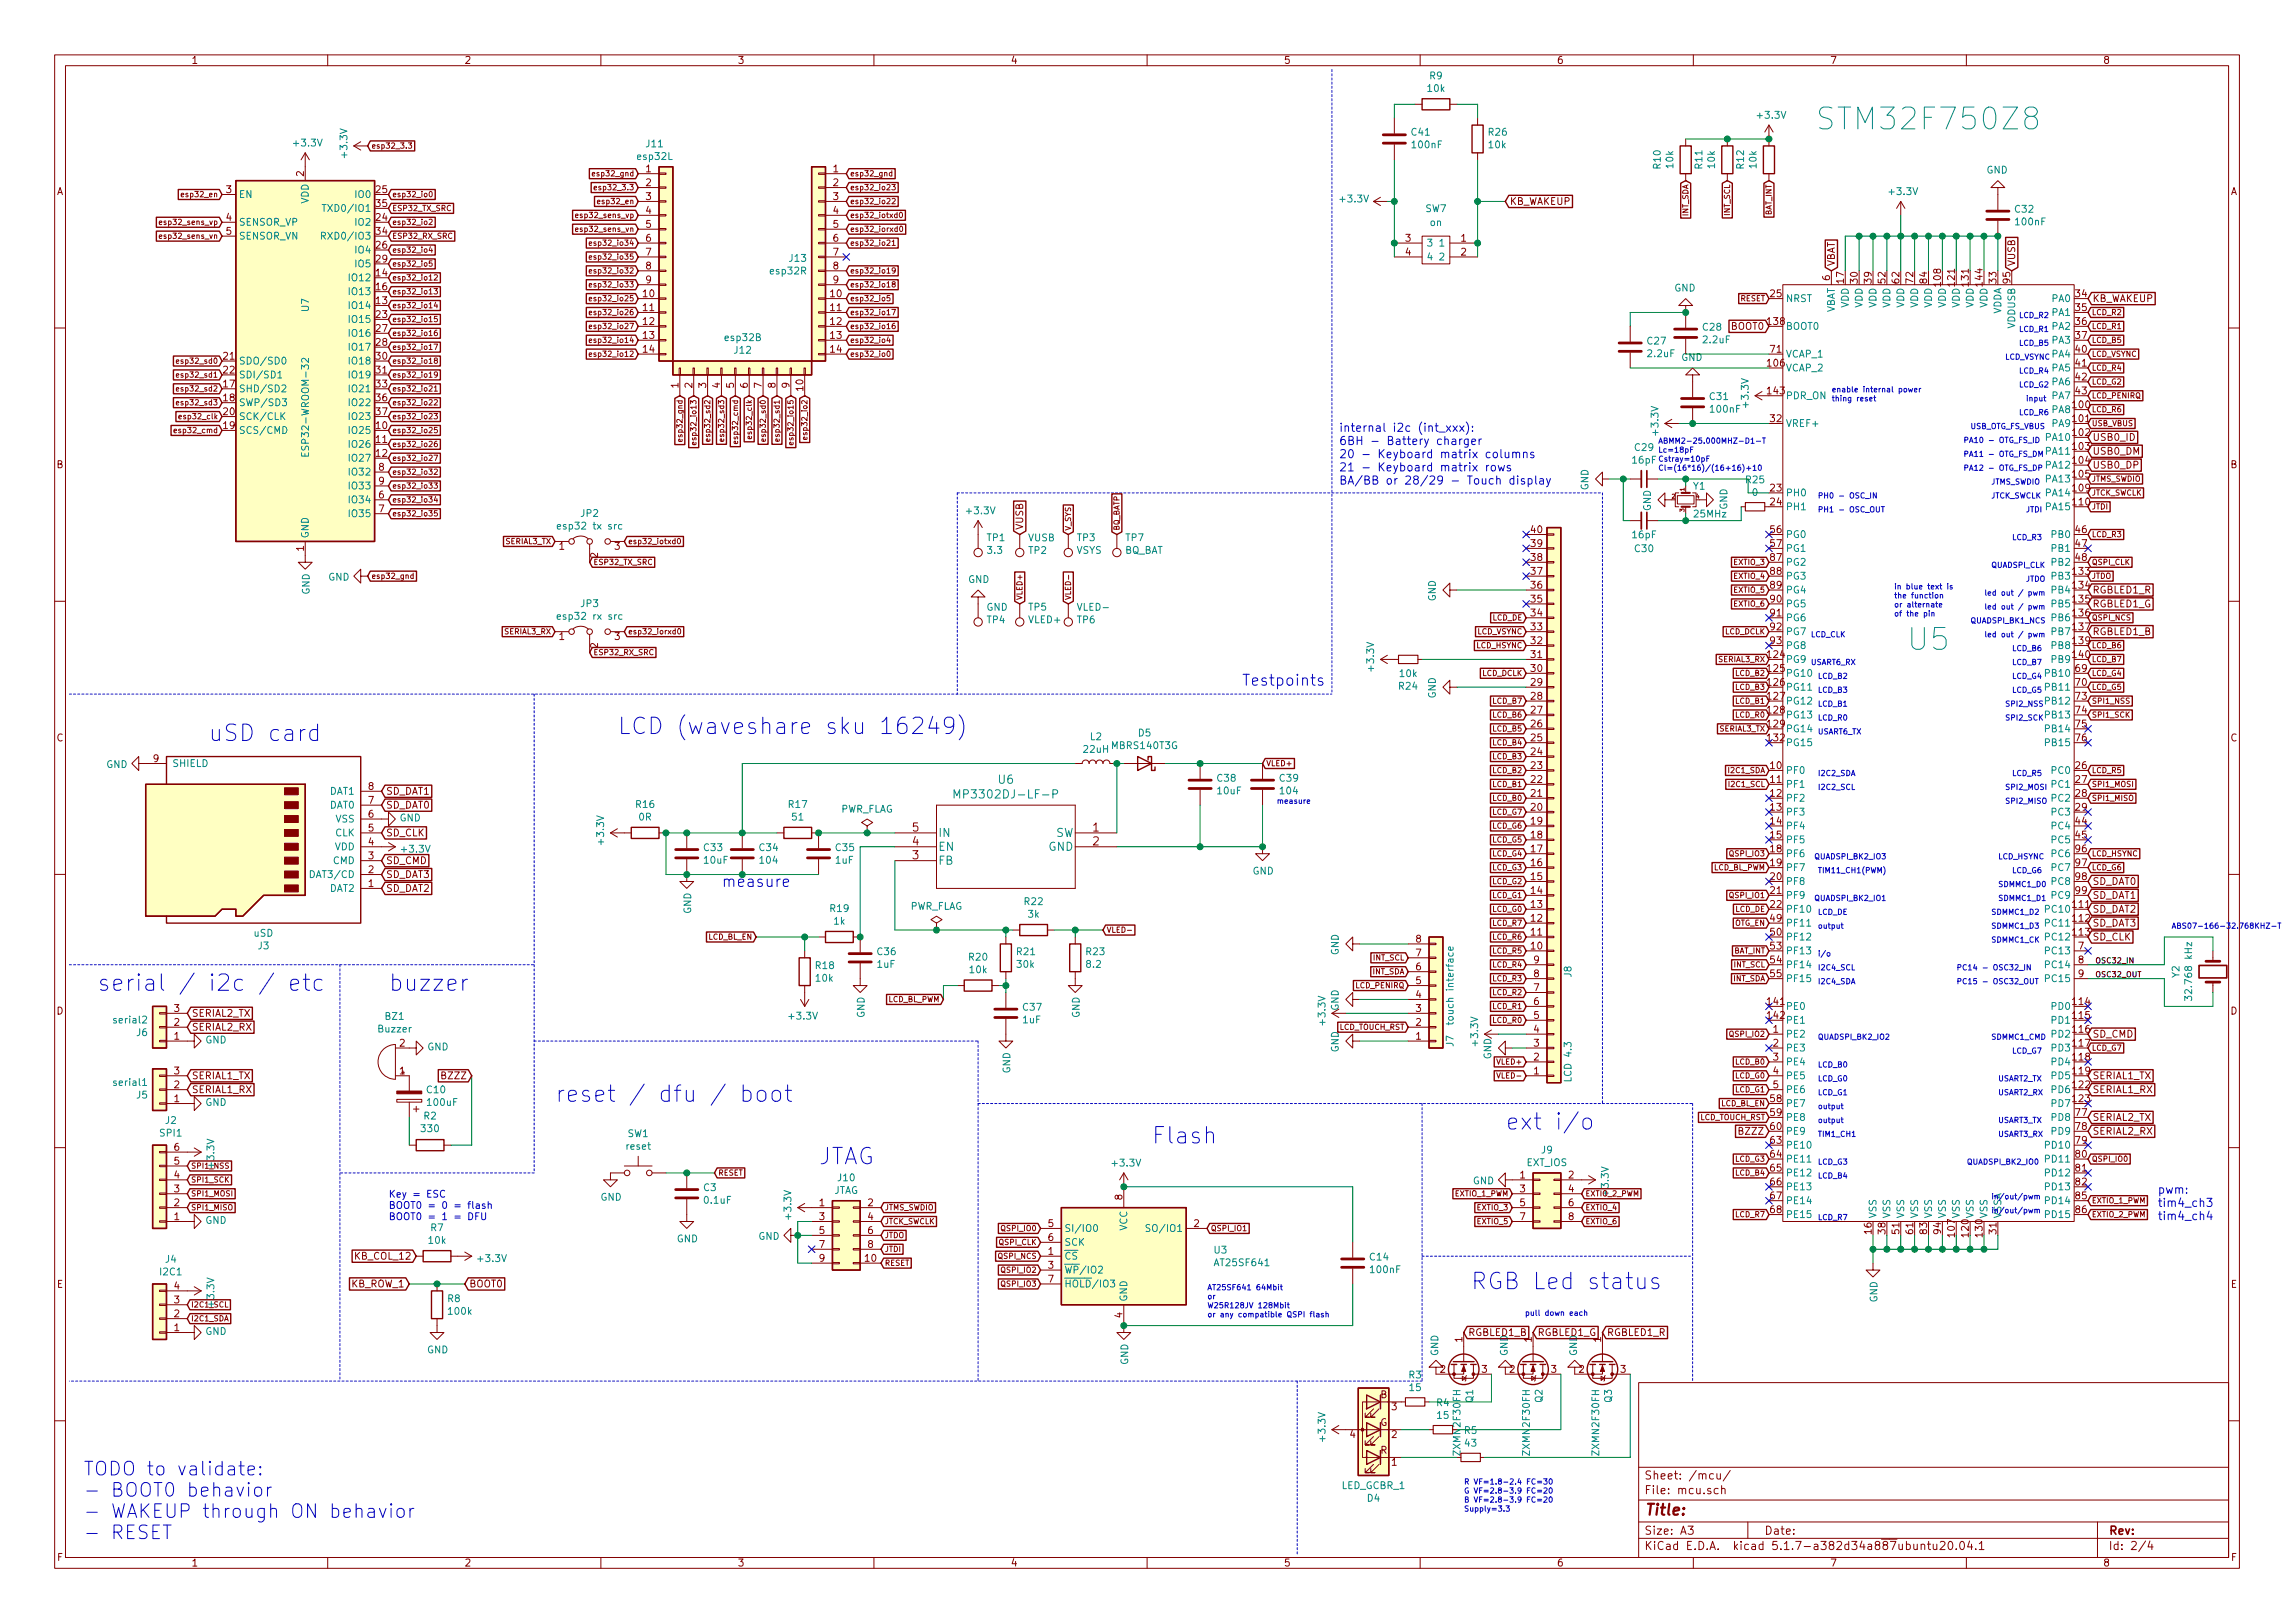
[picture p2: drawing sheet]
<svg xmlns="http://www.w3.org/2000/svg" width="420mm" height="297mm" viewBox="0 0 420 297" stroke-linecap="round" stroke-linejoin="round" font-family="sans-serif">
<defs><g id="words">
<g font-size="5.6" fill="#008484">
<text x="334.5" y="23.8">STM32F750Z8</text>
<text x="349.5" y="119">U5</text>
</g>
<g font-size="4.2" fill="#0000c2">
<text x="38.1" y="135.7">uSD card</text>
<text x="113" y="134.4">LCD (waveshare sku 16249)</text>
<text x="17.8" y="181.4">serial / i2c / etc</text>
<text x="71.1" y="181.4">buzzer</text>
<text x="101.6" y="201.7">reset / dfu / boot</text>
<text x="210.8" y="209.3">Flash</text>
<text x="275.6" y="206.8">ext i/o</text>
<text x="149.9" y="213.1">JTAG</text>
<text x="269.2" y="236">RGB Led status</text>
</g>
<g font-size="3.5" fill="#0000c2">
<text x="15.2" y="270.1">TODO to validate:</text>
<text x="15.2" y="274">- BOOT0 behavior</text>
<text x="15.2" y="277.8">- WAKEUP through ON behavior</text>
<text x="15.2" y="281.7">- RESET</text>
</g>
<g font-size="2.8" fill="#0000c2">
<text x="227.3" y="125.5">Testpoints</text>
<text x="132.1" y="162.3">measure</text>
</g>
<text font-size="2.8" fill="#840000" x="301" y="277.3">Title:</text>
<g font-size="2.1" fill="#0000c2">
<text x="245.1" y="79">internal i2c (int_xxx):</text>
<text x="245.1" y="81.4">6BH - Battery charger</text>
<text x="245.1" y="83.9">20 - Keyboard matrix columns</text>
<text x="245.1" y="86.3">21 - Keyboard matrix rows</text>
<text x="245.1" y="88.7">BA/BB or 28/29 - Touch display</text>
<text x="395" y="218.5">pwm:</text>
<text x="395" y="220.9">tim4_ch3</text>
<text x="395" y="223.3">tim4_ch4</text>
</g>
<g font-size="2.1" fill="#008484">
<text x="182.8" y="143.4">U6</text>
<text x="176.1" y="146.1">MP3302DJ-LF-P</text>
<text x="171.7" y="155.7">EN</text>
<text x="171.7" y="153.2">IN</text>
<text x="191.9" y="155.7">GND</text>
<text x="193.2" y="153.2">SW</text>
<text x="171.7" y="158.3">FB</text>
</g>
<g font-size="2.1" fill="#840000">
<text x="167.1" y="154.7">4</text>
<text x="167.1" y="152.2">5</text>
<text x="200.1" y="152.2">1</text>
<text x="200.1" y="154.7">2</text>
<text x="167.1" y="157.3">3</text>
<text x="301" y="273.5">File: mcu.sch</text>
<text x="301" y="270.8">Sheet: /mcu/</text>
<text x="301" y="280.9">Size: A3</text>
<text x="323" y="280.9">Date:</text>
<text x="386" y="280.9">Rev:</text>
<text x="301" y="283.7">KiCad E.D.A. kicad 5.1.7-a382d34a887ubuntu20.04.1</text>
<text x="386" y="283.7">Id: 2/4</text>
</g>
<g font-size="1.8" fill="#840000">
<text x="35" y="11.7">1</text>
<text x="85" y="11.7">2</text>
<text x="135" y="11.7">3</text>
<text x="185" y="11.7">4</text>
<text x="235" y="11.7">5</text>
<text x="285" y="11.7">6</text>
<text x="335" y="11.7">7</text>
<text x="385" y="11.7">8</text>
<text x="10.4" y="35.7">A</text>
<text x="41.4" y="35.3">3</text>
<text x="55.6" y="32.3" transform="rotate(-90 55.6 32.3)">2</text>
<text x="68.9" y="35.3">25</text>
<text x="118.3" y="31.5">1</text>
<text x="118.3" y="34.1">2</text>
<text x="152.6" y="31.5">1</text>
<text x="152.6" y="34.1">2</text>
<text x="408.4" y="35.7">A</text>
<text x="41.4" y="40.4">4</text>
<text x="68.9" y="40.4">24</text>
<text x="68.9" y="37.9">35</text>
<text x="118.3" y="36.6">3</text>
<text x="118.3" y="39.2">4</text>
<text x="118.3" y="41.7">5</text>
<text x="152.6" y="36.6">3</text>
<text x="152.6" y="39.2">4</text>
<text x="152.6" y="41.7">5</text>
<text x="276.4" y="37.5">KB_WAKEUP</text>
<text x="41.4" y="43">5</text>
<text x="68.9" y="45.5">26</text>
<text x="68.9" y="43">34</text>
<text x="118.3" y="44.2">6</text>
<text x="118.3" y="46.8">7</text>
<text x="152.6" y="44.2">6</text>
<text x="152.6" y="46.8">7</text>
<text x="257.3" y="44.2">3</text>
<text x="257.3" y="46.8">4</text>
<text x="267.5" y="44.2">1</text>
<text x="267.5" y="46.8">2</text>
<text x="68.9" y="50.6">14</text>
<text x="68.9" y="53.1">16</text>
<text x="68.9" y="48">29</text>
<text x="118.3" y="49.3">8</text>
<text x="118.3" y="51.9">9</text>
<text x="152.6" y="49.3">8</text>
<text x="152.6" y="51.9">9</text>
<text x="335" y="51.3" transform="rotate(-90 335 51.3)">6</text>
<text x="335.9" y="48.8" transform="rotate(-90 335.9 48.8)">VBAT</text>
<text x="337.6" y="51.8" transform="rotate(-90 337.6 51.8)">17</text>
<text x="340.1" y="51.8" transform="rotate(-90 340.1 51.8)">30</text>
<text x="342.6" y="51.8" transform="rotate(-90 342.6 51.8)">39</text>
<text x="345.2" y="51.8" transform="rotate(-90 345.2 51.8)">52</text>
<text x="347.7" y="51.8" transform="rotate(-90 347.7 51.8)">62</text>
<text x="350.3" y="51.8" transform="rotate(-90 350.3 51.8)">72</text>
<text x="352.8" y="51.8" transform="rotate(-90 352.8 51.8)">84</text>
<text x="355.3" y="52.3" transform="rotate(-90 355.3 52.3)">108</text>
<text x="357.9" y="52.3" transform="rotate(-90 357.9 52.3)">121</text>
<text x="360.4" y="52.3" transform="rotate(-90 360.4 52.3)">131</text>
<text x="363" y="52.3" transform="rotate(-90 363 52.3)">144</text>
<text x="365.5" y="51.8" transform="rotate(-90 365.5 51.8)">33</text>
<text x="368" y="51.8" transform="rotate(-90 368 51.8)">95</text>
<text x="368.9" y="48.8" transform="rotate(-90 368.9 48.8)">VUSB</text>
<text x="68.9" y="55.7">13</text>
<text x="68.9" y="58.2">23</text>
<text x="117.8" y="54.4">10</text>
<text x="117.8" y="56.9">11</text>
<text x="117.8" y="59.5">12</text>
<text x="152.1" y="54.4">10</text>
<text x="152.1" y="56.9">11</text>
<text x="152.1" y="59.5">12</text>
<text x="323.6" y="59.5">138</text>
<text x="324.2" y="54.4">25</text>
<text x="380" y="54.4">34</text>
<text x="380" y="56.9">35</text>
<text x="380" y="59.5">36</text>
<text x="383.1" y="55.3">KB_WAKEUP</text>
<text x="40.9" y="65.8">21</text>
<text x="68.9" y="60.7">27</text>
<text x="68.9" y="63.3">28</text>
<text x="68.9" y="65.8">30</text>
<text x="117.8" y="62">13</text>
<text x="117.8" y="64.6">14</text>
<text x="152.1" y="62">13</text>
<text x="152.1" y="64.6">14</text>
<text x="317" y="60.4">BOOT0</text>
<text x="324.2" y="64.6">71</text>
<text x="380" y="62">37</text>
<text x="380" y="64.6">40</text>
<text x="40.9" y="70.9">17</text>
<text x="40.9" y="68.4">22</text>
<text x="68.9" y="68.4">31</text>
<text x="68.9" y="70.9">33</text>
<text x="124.2" y="71" transform="rotate(-90 124.2 71)">1</text>
<text x="126.7" y="71" transform="rotate(-90 126.7 71)">2</text>
<text x="129.3" y="71" transform="rotate(-90 129.3 71)">3</text>
<text x="131.8" y="71" transform="rotate(-90 131.8 71)">4</text>
<text x="134.4" y="71" transform="rotate(-90 134.4 71)">5</text>
<text x="136.9" y="71" transform="rotate(-90 136.9 71)">6</text>
<text x="139.4" y="71" transform="rotate(-90 139.4 71)">7</text>
<text x="142" y="71" transform="rotate(-90 142 71)">8</text>
<text x="144.5" y="71" transform="rotate(-90 144.5 71)">9</text>
<text x="147.1" y="71.5" transform="rotate(-90 147.1 71.5)">10</text>
<text x="323.6" y="67.1">106</text>
<text x="380" y="67.1">41</text>
<text x="380" y="69.6">42</text>
<text x="40.9" y="73.4">18</text>
<text x="40.9" y="76">20</text>
<text x="68.9" y="73.4">36</text>
<text x="68.9" y="76">37</text>
<text x="323.6" y="72.2">143</text>
<text x="324.2" y="77.3">32</text>
<text x="379.5" y="74.7">100</text>
<text x="379.5" y="77.3">101</text>
<text x="380" y="72.2">43</text>
<text x="40.9" y="78.5">19</text>
<text x="68.9" y="78.5">10</text>
<text x="68.9" y="81.1">11</text>
<text x="68.9" y="83.6">12</text>
<text x="379.5" y="79.8">102</text>
<text x="379.5" y="82.3">103</text>
<text x="383.1" y="83.2">USB0_DM</text>
<text x="383.1" y="80.7">USB0_ID</text>
<text x="10.4" y="85.7">B</text>
<text x="69.4" y="86.1">8</text>
<text x="69.4" y="88.7">9</text>
<text x="324.2" y="90">23</text>
<text x="379.5" y="84.9">104</text>
<text x="379.5" y="87.4">105</text>
<text x="379.5" y="90">109</text>
<text x="383.1" y="85.8">USB0_DP</text>
<text x="408.4" y="85.7">B</text>
<text x="69.4" y="91.2">6</text>
<text x="69.4" y="93.8">7</text>
<text x="324.2" y="92.5">24</text>
<text x="379.5" y="92.5">110</text>
<text x="55.6" y="100.8" transform="rotate(-90 55.6 100.8)">1</text>
<text x="102.4" y="100.6">1</text>
<text x="112.5" y="100.6">3</text>
<text x="187.3" y="97" transform="rotate(-90 187.3 97)">VUSB</text>
<text x="280.3" y="100.1">39</text>
<text x="280.3" y="97.6">40</text>
<text x="324.2" y="97.6">56</text>
<text x="324.2" y="100.1">57</text>
<text x="380" y="97.6">46</text>
<text x="380" y="100.1">47</text>
<text x="109.5" y="102.1" transform="rotate(-90 109.5 102.1)">2</text>
<text x="280.3" y="107.7">36</text>
<text x="280.3" y="105.2">37</text>
<text x="280.3" y="102.7">38</text>
<text x="324.2" y="102.7">87</text>
<text x="324.2" y="105.2">88</text>
<text x="324.2" y="107.7">89</text>
<text x="379.5" y="105.2">133</text>
<text x="379.5" y="107.7">134</text>
<text x="380" y="102.7">48</text>
<text x="280.3" y="112.8">34</text>
<text x="280.3" y="110.3">35</text>
<text x="324.2" y="110.3">90</text>
<text x="324.2" y="112.8">91</text>
<text x="379.5" y="110.3">135</text>
<text x="379.5" y="112.8">136</text>
<text x="383.1" y="108.6">RGBLED1_R</text>
<text x="383.1" y="111.2">RGBLED1_G</text>
<text x="102.4" y="117.1">1</text>
<text x="109.5" y="118.6" transform="rotate(-90 109.5 118.6)">2</text>
<text x="112.5" y="117.1">3</text>
<text x="280.3" y="117.9">32</text>
<text x="280.3" y="115.4">33</text>
<text x="324.2" y="115.4">92</text>
<text x="324.2" y="117.9">93</text>
<text x="379.5" y="115.4">137</text>
<text x="379.5" y="117.9">139</text>
<text x="383.1" y="116.2">RGBLED1_B</text>
<text x="280.3" y="125.5">29</text>
<text x="280.3" y="123">30</text>
<text x="280.3" y="120.4">31</text>
<text x="323.6" y="120.4">124</text>
<text x="323.6" y="123">125</text>
<text x="323.6" y="125.5">126</text>
<text x="379.5" y="120.4">140</text>
<text x="380" y="123">69</text>
<text x="380" y="125.5">70</text>
<text x="280.3" y="130.6">27</text>
<text x="280.3" y="128.1">28</text>
<text x="323.6" y="128.1">127</text>
<text x="323.6" y="130.6">128</text>
<text x="380" y="128.1">73</text>
<text x="380" y="130.6">74</text>
<text x="10.4" y="135.7">C</text>
<text x="280.3" y="135.7">25</text>
<text x="280.3" y="133.1">26</text>
<text x="323.6" y="133.1">129</text>
<text x="323.6" y="135.7">132</text>
<text x="380" y="133.1">75</text>
<text x="380" y="135.7">76</text>
<text x="408.4" y="135.7">C</text>
<text x="28.1" y="139.5">9</text>
<text x="280.3" y="143.3">22</text>
<text x="280.3" y="140.8">23</text>
<text x="280.3" y="138.2">24</text>
<text x="324.2" y="140.8">10</text>
<text x="324.2" y="143.3">11</text>
<text x="380" y="140.8">26</text>
<text x="380" y="143.3">27</text>
<text x="67.5" y="149.6">6</text>
<text x="67.5" y="147.1">7</text>
<text x="67.5" y="144.6">8</text>
<text x="70.6" y="145.5">SD_DAT1</text>
<text x="70.6" y="148">SD_DAT0</text>
<text x="280.3" y="148.4">20</text>
<text x="280.3" y="145.8">21</text>
<text x="324.2" y="145.8">12</text>
<text x="324.2" y="148.4">13</text>
<text x="380" y="145.8">28</text>
<text x="380" y="148.4">29</text>
<text x="67.5" y="154.7">4</text>
<text x="67.5" y="152.2">5</text>
<text x="70.6" y="153.1">SD_CLK</text>
<text x="280.3" y="156">17</text>
<text x="280.3" y="153.5">18</text>
<text x="280.3" y="150.9">19</text>
<text x="324.2" y="150.9">14</text>
<text x="324.2" y="153.5">15</text>
<text x="324.2" y="156">18</text>
<text x="380" y="150.9">44</text>
<text x="380" y="153.5">45</text>
<text x="380" y="156">96</text>
<text x="67.5" y="159.8">2</text>
<text x="67.5" y="157.3">3</text>
<text x="70.6" y="158.2">SD_CMD</text>
<text x="70.6" y="160.7">SD_DAT3</text>
<text x="280.3" y="161.1">15</text>
<text x="280.3" y="158.5">16</text>
<text x="324.2" y="158.5">19</text>
<text x="324.2" y="161.1">20</text>
<text x="380" y="158.5">97</text>
<text x="380" y="161.1">98</text>
<text x="383.1" y="162">SD_DAT0</text>
<text x="67.5" y="162.3">1</text>
<text x="70.6" y="163.2">SD_DAT2</text>
<text x="280.3" y="166.2">13</text>
<text x="280.3" y="163.6">14</text>
<text x="324.2" y="163.6">21</text>
<text x="324.2" y="166.2">22</text>
<text x="379.5" y="166.2">111</text>
<text x="380" y="163.6">99</text>
<text x="383.1" y="164.5">SD_DAT1</text>
<text x="383.1" y="167">SD_DAT2</text>
<text x="259.2" y="172.5">8</text>
<text x="280.3" y="173.8">10</text>
<text x="280.3" y="171.2">11</text>
<text x="280.3" y="168.7">12</text>
<text x="324.2" y="168.7">49</text>
<text x="324.2" y="171.2">50</text>
<text x="324.2" y="173.8">53</text>
<text x="379.5" y="168.7">112</text>
<text x="379.5" y="171.2">113</text>
<text x="380.5" y="173.8">7</text>
<text x="383.1" y="169.6">SD_DAT3</text>
<text x="383.1" y="172.1">SD_CLK</text>
<text x="259.2" y="177.6">6</text>
<text x="259.2" y="175">7</text>
<text x="280.8" y="178.9">8</text>
<text x="280.8" y="176.3">9</text>
<text x="324.2" y="176.3">54</text>
<text x="324.2" y="178.9">55</text>
<text x="380.5" y="176.3">8</text>
<text x="380.5" y="178.9">9</text>
<text x="10.4" y="185.7">D</text>
<text x="31.9" y="185.2">3</text>
<text x="245.1" y="185" transform="rotate(-90 245.1 185)">GND</text>
<text x="259.2" y="185.2">3</text>
<text x="259.2" y="182.7">4</text>
<text x="259.2" y="180.1">5</text>
<text x="280.8" y="183.9">6</text>
<text x="280.8" y="181.4">7</text>
<text x="323.6" y="183.9">141</text>
<text x="379.5" y="183.9">114</text>
<text x="408.4" y="185.7">D</text>
<text x="31.9" y="190.3">1</text>
<text x="31.9" y="187.7">2</text>
<text x="35.1" y="188.6">SERIAL2_RX</text>
<text x="35.1" y="186.1">SERIAL2_TX</text>
<text x="73.2" y="191.6">2</text>
<text x="259.2" y="190.3">1</text>
<text x="259.2" y="187.7">2</text>
<text x="280.8" y="191.6">3</text>
<text x="280.8" y="189">4</text>
<text x="280.8" y="186.5">5</text>
<text x="323.6" y="186.5">142</text>
<text x="324.6" y="189">1</text>
<text x="324.6" y="191.6">2</text>
<text x="379.5" y="186.5">115</text>
<text x="379.5" y="189">116</text>
<text x="379.5" y="191.6">117</text>
<text x="383.1" y="189.9">SD_CMD</text>
<text x="31.9" y="196.6">3</text>
<text x="35.1" y="197.5">SERIAL1_TX</text>
<text x="73.2" y="196.6">1</text>
<text x="81.1" y="197.5">BZZZ</text>
<text x="280.8" y="196.6">1</text>
<text x="280.8" y="194.1">2</text>
<text x="324.6" y="194.1">3</text>
<text x="324.6" y="196.6">4</text>
<text x="379.5" y="194.1">118</text>
<text x="379.5" y="196.6">119</text>
<text x="383.1" y="197.5">SERIAL1_TX</text>
<text x="31.9" y="201.7">1</text>
<text x="31.9" y="199.2">2</text>
<text x="35.1" y="200.1">SERIAL1_RX</text>
<text x="324.2" y="201.7">58</text>
<text x="324.6" y="199.2">5</text>
<text x="379.5" y="199.2">122</text>
<text x="379.5" y="201.7">123</text>
<text x="383.1" y="200.1">SERIAL1_RX</text>
<text x="318.5" y="207.7">BZZZ</text>
<text x="324.2" y="204.3">59</text>
<text x="324.2" y="206.8">60</text>
<text x="324.2" y="209.3">63</text>
<text x="380" y="204.3">77</text>
<text x="380" y="206.8">78</text>
<text x="380" y="209.3">79</text>
<text x="383.1" y="205.1">SERIAL2_TX</text>
<text x="383.1" y="207.7">SERIAL2_RX</text>
<text x="31.9" y="215.7">4</text>
<text x="31.9" y="213.1">5</text>
<text x="31.9" y="210.6">6</text>
<text x="39.2" y="213.6" transform="rotate(-90 39.2 213.6)">+3.3V</text>
<text x="278.3" y="215.7">1</text>
<text x="287.2" y="215.7">2</text>
<text x="324.2" y="211.9">64</text>
<text x="324.2" y="214.4">65</text>
<text x="380" y="211.9">80</text>
<text x="380" y="214.4">81</text>
<text x="31.9" y="220.8">2</text>
<text x="31.9" y="218.2">3</text>
<text x="150" y="220.8">1</text>
<text x="158.9" y="220.8">2</text>
<text x="205.5" y="219.6" transform="rotate(-90 205.5 219.6)">8</text>
<text x="278.3" y="218.2">3</text>
<text x="278.3" y="220.8">5</text>
<text x="287.2" y="218.2">4</text>
<text x="287.2" y="220.8">6</text>
<text x="294.5" y="218.7" transform="rotate(-90 294.5 218.7)">+3.3V</text>
<text x="324.2" y="217">66</text>
<text x="324.2" y="219.5">67</text>
<text x="380" y="217">82</text>
<text x="380" y="219.5">85</text>
<text x="31.9" y="223.3">1</text>
<text x="150" y="223.3">3</text>
<text x="150" y="225.8">5</text>
<text x="158.9" y="223.3">4</text>
<text x="158.9" y="225.8">6</text>
<text x="191.9" y="224.6">5</text>
<text x="191.9" y="227.1">6</text>
<text x="218.6" y="224.6">2</text>
<text x="278.3" y="223.3">7</text>
<text x="287.2" y="223.3">8</text>
<text x="324.2" y="222">68</text>
<text x="342.6" y="225.8" transform="rotate(-90 342.6 225.8)">16</text>
<text x="345.2" y="225.8" transform="rotate(-90 345.2 225.8)">38</text>
<text x="347.7" y="225.8" transform="rotate(-90 347.7 225.8)">51</text>
<text x="350.3" y="225.8" transform="rotate(-90 350.3 225.8)">61</text>
<text x="352.8" y="225.8" transform="rotate(-90 352.8 225.8)">83</text>
<text x="355.3" y="225.8" transform="rotate(-90 355.3 225.8)">94</text>
<text x="357.9" y="226.3" transform="rotate(-90 357.9 226.3)">107</text>
<text x="360.4" y="226.3" transform="rotate(-90 360.4 226.3)">120</text>
<text x="363" y="226.3" transform="rotate(-90 363 226.3)">130</text>
<text x="365.5" y="225.8" transform="rotate(-90 365.5 225.8)">31</text>
<text x="380" y="222">86</text>
<text x="65.2" y="230.5">KB_COL_12</text>
<text x="150" y="228.4">7</text>
<text x="150" y="230.9">9</text>
<text x="158.4" y="230.9">10</text>
<text x="158.9" y="228.4">8</text>
<text x="191.9" y="229.7">1</text>
<text x="191.9" y="232.2">3</text>
<text x="10.4" y="235.7">E</text>
<text x="31.9" y="238.5">3</text>
<text x="31.9" y="236">4</text>
<text x="39.2" y="239" transform="rotate(-90 39.2 239)">+3.3V</text>
<text x="64.3" y="235.6">KB_ROW_1</text>
<text x="85.9" y="235.6">BOOT0</text>
<text x="191.9" y="234.7">7</text>
<text x="408.4" y="235.7">E</text>
<text x="31.9" y="243.6">1</text>
<text x="31.9" y="241.1">2</text>
<text x="205.5" y="241.2" transform="rotate(-90 205.5 241.2)">4</text>
<text x="267.7" y="245.6" transform="rotate(-90 267.7 245.6)">1</text>
<text x="268.8" y="244.5">RGBLED1_B</text>
<text x="280.4" y="245.6" transform="rotate(-90 280.4 245.6)">1</text>
<text x="281.5" y="244.5">RGBLED1_G</text>
<text x="293.1" y="245.6" transform="rotate(-90 293.1 245.6)">1</text>
<text x="294.2" y="244.5">RGBLED1_R</text>
<text x="263.7" y="251.2">2</text>
<text x="271.3" y="251.2">3</text>
<text x="276.4" y="251.2">2</text>
<text x="284" y="251.2">3</text>
<text x="289.1" y="251.2">2</text>
<text x="296.7" y="251.2">3</text>
<text x="252.7" y="255.9">B</text>
<text x="247.2" y="263.2">4</text>
<text x="252.7" y="261">G</text>
<text x="254.8" y="263.2">2</text>
<text x="254.8" y="258.1">3</text>
<text x="252.7" y="266.1">R</text>
<text x="254.8" y="268.3">1</text>
<text x="267.4" y="266.1" transform="rotate(-90 267.4 266.1)">ZXMN2F30FH</text>
<text x="10.5" y="285.7">F</text>
<text x="35" y="286.7">1</text>
<text x="85" y="286.7">2</text>
<text x="135" y="286.7">3</text>
<text x="185" y="286.7">4</text>
<text x="235" y="286.7">5</text>
<text x="285" y="286.7">6</text>
<text x="335" y="286.7">7</text>
<text x="385" y="286.7">8</text>
<text x="408.5" y="285.7">F</text>
</g>
<g font-size="1.8" fill="#008484">
<text x="261.4" y="16.8">10k</text>
<text x="261.8" y="14.5">R9</text>
<text x="321.9" y="21.7">+3.3V</text>
<text x="53.9" y="26.8">+3.3V</text>
<text x="63.6" y="28.7" transform="rotate(-90 63.6 28.7)">+3.3V</text>
<text x="116.8" y="29.3">esp32L</text>
<text x="118.4" y="27">J11</text>
<text x="258.5" y="24.8">C41</text>
<text x="258.6" y="27.1">100nF</text>
<text x="272.6" y="24.8">R26</text>
<text x="272.6" y="27.1">10k</text>
<text x="304" y="30.8" transform="rotate(-90 304 30.8)">R10</text>
<text x="306.3" y="30.7" transform="rotate(-90 306.3 30.7)">10k</text>
<text x="311.7" y="30.8" transform="rotate(-90 311.7 30.8)">R11</text>
<text x="314" y="30.7" transform="rotate(-90 314 30.7)">10k</text>
<text x="319.3" y="30.8" transform="rotate(-90 319.3 30.8)">R12</text>
<text x="321.6" y="30.7" transform="rotate(-90 321.6 30.7)">10k</text>
<text x="346" y="35.7">+3.3V</text>
<text x="363.7" y="31.8">GND</text>
<text x="43.7" y="36.2">EN</text>
<text x="43.7" y="41.3">SENSOR_VP</text>
<text x="56.5" y="37.3" transform="rotate(-90 56.5 37.3)">VDD</text>
<text x="60.2" y="38.8">TXD0/IO1</text>
<text x="65.2" y="41.3">IO2</text>
<text x="65.2" y="36.2">IO0</text>
<text x="245.5" y="37">+3.3V</text>
<text x="261" y="38.8">SW7</text>
<text x="261.8" y="41.4">on</text>
<text x="369" y="38.9">C32</text>
<text x="369.1" y="41.2">100nF</text>
<text x="43.7" y="43.9">SENSOR_VN</text>
<text x="60" y="43.9">RXD0/IO3</text>
<text x="65.2" y="46.4">IO4</text>
<text x="144.6" y="47.9">J13</text>
<text x="261.1" y="45.1">3</text>
<text x="261.1" y="47.7">4</text>
<text x="263.7" y="45.1">1</text>
<text x="263.7" y="47.7">2</text>
<text x="64.2" y="51.5">IO12</text>
<text x="65.2" y="48.9">IO5</text>
<text x="141.1" y="50.2">esp32R</text>
<text x="306.5" y="53.4">GND</text>
<text x="56.6" y="57" transform="rotate(-90 56.6 57)">U7</text>
<text x="64.2" y="56.6">IO14</text>
<text x="64.2" y="54">IO13</text>
<text x="64.2" y="59.1">IO15</text>
<text x="326.9" y="55.3">NRST</text>
<text x="335.9" y="57.4" transform="rotate(-90 335.9 57.4)">VBAT</text>
<text x="338.5" y="56.3" transform="rotate(-90 338.5 56.3)">VDD</text>
<text x="341" y="56.3" transform="rotate(-90 341 56.3)">VDD</text>
<text x="343.5" y="56.3" transform="rotate(-90 343.5 56.3)">VDD</text>
<text x="346.1" y="56.3" transform="rotate(-90 346.1 56.3)">VDD</text>
<text x="348.6" y="56.3" transform="rotate(-90 348.6 56.3)">VDD</text>
<text x="351.2" y="56.3" transform="rotate(-90 351.2 56.3)">VDD</text>
<text x="353.7" y="56.3" transform="rotate(-90 353.7 56.3)">VDD</text>
<text x="356.2" y="56.3" transform="rotate(-90 356.2 56.3)">VDD</text>
<text x="358.8" y="56.3" transform="rotate(-90 358.8 56.3)">VDD</text>
<text x="361.3" y="56.3" transform="rotate(-90 361.3 56.3)">VDD</text>
<text x="363.9" y="56.3" transform="rotate(-90 363.9 56.3)">VDD</text>
<text x="366.4" y="57.6" transform="rotate(-90 366.4 57.6)">VDDA</text>
<text x="375.8" y="55.3">PA0</text>
<text x="375.8" y="57.8">PA1</text>
<text x="64.2" y="61.6">IO16</text>
<text x="64.2" y="64.2">IO17</text>
<text x="132.8" y="62.4">esp32B</text>
<text x="134.5" y="64.7">J12</text>
<text x="301.7" y="63.1">C27</text>
<text x="301.8" y="65.4">2.2uF</text>
<text x="311.8" y="60.5">C28</text>
<text x="311.9" y="62.8">2.2uF</text>
<text x="326.9" y="60.4">BOOT0</text>
<text x="326.9" y="65.4">VCAP_1</text>
<text x="368.9" y="60.1" transform="rotate(-90 368.9 60.1)">VDDUSB</text>
<text x="375.8" y="60.4">PA2</text>
<text x="375.8" y="62.9">PA3</text>
<text x="375.8" y="65.4">PA4</text>
<text x="43.7" y="71.8">SHD/SD2</text>
<text x="43.7" y="66.7">SDO/SD0</text>
<text x="43.7" y="69.3">SDI/SD1</text>
<text x="64.2" y="66.7">IO18</text>
<text x="64.2" y="69.3">IO19</text>
<text x="64.2" y="71.8">IO21</text>
<text x="307.8" y="66.1">GND</text>
<text x="326.9" y="68">VCAP_2</text>
<text x="375.8" y="68">PA5</text>
<text x="375.8" y="70.5">PA6</text>
<text x="43.7" y="74.3">SWP/SD3</text>
<text x="43.7" y="76.9">SCK/CLK</text>
<text x="64.2" y="74.3">IO22</text>
<text x="64.2" y="76.9">IO23</text>
<text x="313.1" y="73.2">C31</text>
<text x="313.3" y="75.5">100nF</text>
<text x="320.1" y="74.4" transform="rotate(-90 320.1 74.4)">+3.3V</text>
<text x="326.9" y="73.1">PDR_ON</text>
<text x="375.8" y="75.6">PA8</text>
<text x="375.8" y="73.1">PA7</text>
<text x="43.7" y="79.4">SCS/CMD</text>
<text x="56.6" y="82.5" transform="rotate(-90 56.6 82.5)">ESP32-WROOM-32</text>
<text x="64.2" y="79.4">IO25</text>
<text x="64.2" y="82">IO26</text>
<text x="299.4" y="82.5">C29</text>
<text x="303.6" y="79.5" transform="rotate(-90 303.6 79.5)">+3.3V</text>
<text x="326.9" y="78.1">VREF+</text>
<text x="374.8" y="80.7">PA10</text>
<text x="374.8" y="83.2">PA11</text>
<text x="375.8" y="78.1">PA9</text>
<text x="64.2" y="84.5">IO27</text>
<text x="64.2" y="87">IO32</text>
<text x="64.2" y="89.6">IO33</text>
<text x="290.8" y="89.7" transform="rotate(-90 290.8 89.7)">GND</text>
<text x="298.9" y="84.8">16pF</text>
<text x="310" y="89.6">Y1</text>
<text x="319.7" y="88.5">R25</text>
<text x="374.8" y="85.8">PA12</text>
<text x="374.8" y="88.3">PA13</text>
<text x="64.2" y="92.1">IO34</text>
<text x="64.2" y="94.7">IO35</text>
<text x="106.4" y="94.6">JP2</text>
<text x="177.1" y="94.1">+3.3V</text>
<text x="302.2" y="93.6" transform="rotate(-90 302.2 93.6)">GND</text>
<text x="310.3" y="94.7">25MHz</text>
<text x="316.2" y="93.3" transform="rotate(-90 316.2 93.3)">GND</text>
<text x="320.8" y="90.8">0</text>
<text x="326.9" y="90.8">PH0</text>
<text x="326.9" y="93.4">PH1</text>
<text x="374.8" y="90.8">PA14</text>
<text x="374.8" y="93.4">PA15</text>
<text x="56.5" y="98.6" transform="rotate(-90 56.5 98.6)">GND</text>
<text x="102.8" y="96.9">esp32 tx src</text>
<text x="180.7" y="99">TP1</text>
<text x="180.9" y="101.4">3.3</text>
<text x="188.2" y="99.1">VUSB</text>
<text x="188.3" y="101.4">TP2</text>
<text x="197.1" y="101.4">VSYS</text>
<text x="197.2" y="99">TP3</text>
<text x="205.8" y="101.4">BQ_BAT</text>
<text x="206.1" y="99">TP7</text>
<text x="298.9" y="98.5">16pF</text>
<text x="299.4" y="101.1">C30</text>
<text x="326.9" y="98.5">PG0</text>
<text x="326.9" y="101">PG1</text>
<text x="375.8" y="98.5">PB0</text>
<text x="375.8" y="101">PB1</text>
<text x="60.1" y="106.3">GND</text>
<text x="177.2" y="106.7">GND</text>
<text x="326.9" y="103.5">PG2</text>
<text x="326.9" y="106.1">PG3</text>
<text x="375.8" y="106.1">PB3</text>
<text x="375.8" y="103.5">PB2</text>
<text x="56.7" y="108.9" transform="rotate(-90 56.7 108.9)">GND</text>
<text x="102.8" y="113.4">esp32 rx src</text>
<text x="106.4" y="111.1">JP3</text>
<text x="180.6" y="111.8">GND</text>
<text x="188.3" y="111.7">TP5</text>
<text x="197.5" y="111.8">VLED-</text>
<text x="262.9" y="110.1" transform="rotate(-90 262.9 110.1)">GND</text>
<text x="326.9" y="108.6">PG4</text>
<text x="326.9" y="111.2">PG5</text>
<text x="326.9" y="113.7">PG6</text>
<text x="375.8" y="108.6">PB4</text>
<text x="375.8" y="111.2">PB5</text>
<text x="375.8" y="113.7">PB6</text>
<text x="180.7" y="114.1">TP4</text>
<text x="188.4" y="114.1">VLED+</text>
<text x="197.2" y="114.1">TP6</text>
<text x="326.9" y="116.2">PG7</text>
<text x="326.9" y="118.8">PG8</text>
<text x="375.8" y="116.2">PB7</text>
<text x="375.8" y="118.8">PB8</text>
<text x="251.6" y="122.6" transform="rotate(-90 251.6 122.6)">+3.3V</text>
<text x="256.3" y="123.9">10k</text>
<text x="326.9" y="121.3">PG9</text>
<text x="326.9" y="123.9">PG10</text>
<text x="374.8" y="123.9">PB10</text>
<text x="375.8" y="121.3">PB9</text>
<text x="256.2" y="126.2">R24</text>
<text x="262.9" y="127.8" transform="rotate(-90 262.9 127.8)">GND</text>
<text x="326.9" y="126.4">PG11</text>
<text x="326.9" y="128.9">PG12</text>
<text x="326.9" y="131.5">PG13</text>
<text x="374.8" y="126.4">PB11</text>
<text x="374.8" y="128.9">PB12</text>
<text x="374.8" y="131.5">PB13</text>
<text x="198.5" y="137.8">22uH</text>
<text x="199.6" y="135.5">L2</text>
<text x="203.7" y="137.1">MBRS140T3G</text>
<text x="208.4" y="134.8">D5</text>
<text x="326.9" y="134">PG14</text>
<text x="326.9" y="136.6">PG15</text>
<text x="374.8" y="134">PB14</text>
<text x="374.8" y="136.6">PB15</text>
<text x="19.5" y="140.5">GND</text>
<text x="31.5" y="140.4">SHIELD</text>
<text x="222.9" y="143.1">C38</text>
<text x="234.3" y="143.1">C39</text>
<text x="326.9" y="141.6">PF0</text>
<text x="375.8" y="141.6">PC0</text>
<text x="60.4" y="148">DAT0</text>
<text x="60.4" y="145.5">DAT1</text>
<text x="116.5" y="147.9">R16</text>
<text x="144.4" y="147.9">R17</text>
<text x="153.8" y="148.7">PWR_FLAG</text>
<text x="223" y="145.4">10uF</text>
<text x="234.5" y="145.4">104</text>
<text x="326.9" y="144.2">PF1</text>
<text x="326.9" y="146.7">PF2</text>
<text x="326.9" y="149.3">PF3</text>
<text x="375.8" y="144.2">PC1</text>
<text x="375.8" y="146.7">PC2</text>
<text x="375.8" y="149.3">PC3</text>
<text x="61.3" y="155.6">VDD</text>
<text x="61.4" y="153.1">CLK</text>
<text x="61.5" y="150.5">VSS</text>
<text x="73.2" y="150.3">GND</text>
<text x="110.6" y="154.4" transform="rotate(-90 110.6 154.4)">+3.3V</text>
<text x="117" y="150.2">0R</text>
<text x="128.9" y="155.8">C33</text>
<text x="139.1" y="155.8">C34</text>
<text x="145.1" y="150.2">51</text>
<text x="153.1" y="155.8">C35</text>
<text x="326.9" y="151.8">PF4</text>
<text x="326.9" y="154.3">PF5</text>
<text x="375.8" y="151.8">PC4</text>
<text x="375.8" y="154.3">PC5</text>
<text x="57.4" y="160.7">DAT3/CD</text>
<text x="61" y="158.2">CMD</text>
<text x="73.7" y="156">+3.3V</text>
<text x="129" y="158.1">10uF</text>
<text x="139.2" y="158.1">104</text>
<text x="153" y="158.1">1uF</text>
<text x="229.3" y="160.1">GND</text>
<text x="326.9" y="156.9">PF6</text>
<text x="326.9" y="159.4">PF7</text>
<text x="326.9" y="162">PF8</text>
<text x="375.8" y="156.9">PC6</text>
<text x="375.8" y="159.4">PC7</text>
<text x="375.8" y="162">PC8</text>
<text x="60.4" y="163.2">DAT2</text>
<text x="126.5" y="167.3" transform="rotate(-90 126.5 167.3)">GND</text>
<text x="152" y="166.9">R19</text>
<text x="166.5" y="166.5">PWR_FLAG</text>
<text x="187.6" y="165.6">R22</text>
<text x="188.3" y="168">3k</text>
<text x="326.9" y="164.5">PF9</text>
<text x="326.9" y="167">PF10</text>
<text x="374.8" y="167">PC10</text>
<text x="375.8" y="164.5">PC9</text>
<text x="46.5" y="171.4">uSD</text>
<text x="47.3" y="173.7">J3</text>
<text x="152.7" y="169.2">1k</text>
<text x="326.9" y="169.6">PF11</text>
<text x="326.9" y="172.1">PF12</text>
<text x="374.8" y="169.6">PC11</text>
<text x="374.8" y="172.1">PC12</text>
<text x="149.4" y="177.4">R18</text>
<text x="149.4" y="179.7">10k</text>
<text x="160.6" y="177.1">1uF</text>
<text x="160.7" y="174.8">C36</text>
<text x="177.4" y="175.8">R20</text>
<text x="177.6" y="178.1">10k</text>
<text x="186.2" y="174.8">R21</text>
<text x="186.3" y="177.1">30k</text>
<text x="198.9" y="174.8">R23</text>
<text x="199" y="177.1">8.2</text>
<text x="245.1" y="174.8" transform="rotate(-90 245.1 174.8)">GND</text>
<text x="287.7" y="178.8" transform="rotate(-90 287.7 178.8)">J8</text>
<text x="326.9" y="174.7">PF13</text>
<text x="326.9" y="177.2">PF14</text>
<text x="326.9" y="179.7">PF15</text>
<text x="374.8" y="174.7">PC13</text>
<text x="374.8" y="177.2">PC14</text>
<text x="374.8" y="179.7">PC15</text>
<text x="399" y="178.9" transform="rotate(-90 399 178.9)">Y2</text>
<text x="187.4" y="185">C37</text>
<text x="326.9" y="184.8">PE0</text>
<text x="375.8" y="184.8">PD0</text>
<text x="401.3" y="182.3" transform="rotate(-90 401.3 182.3)">32.768 kHz</text>
<text x="21" y="187.3">serial2</text>
<text x="25" y="189.6">J6</text>
<text x="37.6" y="191">GND</text>
<text x="69.4" y="189">Buzzer</text>
<text x="70.6" y="186.7">BZ1</text>
<text x="144.6" y="186.6">+3.3V</text>
<text x="158.3" y="186.3" transform="rotate(-90 158.3 186.3)">GND</text>
<text x="187.3" y="187.3">1uF</text>
<text x="197.7" y="186.3" transform="rotate(-90 197.7 186.3)">GND</text>
<text x="242.7" y="187.4" transform="rotate(-90 242.7 187.4)">+3.3V</text>
<text x="266.1" y="191.5" transform="rotate(-90 266.1 191.5)">J7</text>
<text x="266.1" y="186.7" transform="rotate(-90 266.1 186.7)">touch interface</text>
<text x="270.6" y="191.2" transform="rotate(-90 270.6 191.2)">+3.3V</text>
<text x="326.9" y="189.9">PE2</text>
<text x="326.9" y="187.4">PE1</text>
<text x="375.8" y="187.4">PD1</text>
<text x="375.8" y="189.9">PD2</text>
<text x="78.2" y="192.2">GND</text>
<text x="185" y="196.5" transform="rotate(-90 185 196.5)">GND</text>
<text x="245.1" y="192.6" transform="rotate(-90 245.1 192.6)">GND</text>
<text x="273" y="193.9" transform="rotate(-90 273 193.9)">GND</text>
<text x="287.7" y="197.6" transform="rotate(-90 287.7 197.6)">LCD 4.3</text>
<text x="326.9" y="192.4">PE3</text>
<text x="326.9" y="195">PE4</text>
<text x="326.9" y="197.5">PE5</text>
<text x="375.8" y="192.4">PD3</text>
<text x="375.8" y="195">PD4</text>
<text x="375.8" y="197.5">PD5</text>
<text x="21" y="198.7">serial1</text>
<text x="25" y="201.1">J5</text>
<text x="37.6" y="202.4">GND</text>
<text x="78.2" y="200.1">C10</text>
<text x="78.4" y="202.4">100uF</text>
<text x="326.9" y="200.1">PE6</text>
<text x="326.9" y="202.6">PE7</text>
<text x="375.8" y="200.1">PD6</text>
<text x="375.8" y="202.6">PD7</text>
<text x="29.4" y="208">SPI1</text>
<text x="30.3" y="205.7">J2</text>
<text x="77.2" y="207.2">330</text>
<text x="77.6" y="204.9">R2</text>
<text x="114.9" y="208.1">SW1</text>
<text x="326.9" y="205.1">PE8</text>
<text x="326.9" y="207.7">PE9</text>
<text x="375.8" y="205.1">PD8</text>
<text x="375.8" y="207.7">PD9</text>
<text x="114.7" y="210.4">reset</text>
<text x="203.8" y="213.5">+3.3V</text>
<text x="279.5" y="213.4">EXT_IOS</text>
<text x="282.2" y="211.1">J9</text>
<text x="326.9" y="210.2">PE10</text>
<text x="326.9" y="212.8">PE11</text>
<text x="326.9" y="215.3">PE12</text>
<text x="374.8" y="210.2">PD10</text>
<text x="374.8" y="212.8">PD11</text>
<text x="374.8" y="215.3">PD12</text>
<text x="109.9" y="219.7">GND</text>
<text x="128.9" y="218">C3</text>
<text x="129" y="220.3">0.1uF</text>
<text x="152.6" y="218.5">JTAG</text>
<text x="153.5" y="216.2">J10</text>
<text x="269.6" y="216.7">GND</text>
<text x="326.9" y="217.8">PE13</text>
<text x="326.9" y="220.4">PE14</text>
<text x="374.8" y="217.8">PD13</text>
<text x="374.8" y="220.4">PD14</text>
<text x="37.6" y="224">GND</text>
<text x="78.5" y="227.6">10k</text>
<text x="78.9" y="225.3">R7</text>
<text x="123.9" y="227.4">GND</text>
<text x="138.8" y="226.9">GND</text>
<text x="144.9" y="223" transform="rotate(-90 144.9 223)">+3.3V</text>
<text x="194.8" y="225.5">SI/IO0</text>
<text x="206.4" y="225.3" transform="rotate(-90 206.4 225.3)">VCC</text>
<text x="210.8" y="225.5">SO/IO1</text>
<text x="326.9" y="222.9">PE15</text>
<text x="343.5" y="223" transform="rotate(-90 343.5 223)">VSS</text>
<text x="346.1" y="223" transform="rotate(-90 346.1 223)">VSS</text>
<text x="348.6" y="223" transform="rotate(-90 348.6 223)">VSS</text>
<text x="351.2" y="223" transform="rotate(-90 351.2 223)">VSS</text>
<text x="353.7" y="223" transform="rotate(-90 353.7 223)">VSS</text>
<text x="356.2" y="223" transform="rotate(-90 356.2 223)">VSS</text>
<text x="358.8" y="223" transform="rotate(-90 358.8 223)">VSS</text>
<text x="361.3" y="223" transform="rotate(-90 361.3 223)">VSS</text>
<text x="363.9" y="223" transform="rotate(-90 363.9 223)">VSS</text>
<text x="374.8" y="222.9">PD15</text>
<text x="29.4" y="233.4">I2C1</text>
<text x="30.3" y="231.1">J4</text>
<text x="87.7" y="231">+3.3V</text>
<text x="194.8" y="230.5">CS</text>
<text x="194.8" y="233.1">WP/IO2</text>
<text x="194.8" y="228">SCK</text>
<text x="222.3" y="229.4">U3</text>
<text x="222.6" y="231.7">AT25SF641</text>
<text x="250.9" y="230.7">C14</text>
<text x="251" y="233">100nF</text>
<text x="82" y="238.3">R8</text>
<text x="194.8" y="235.6">HOLD/IO3</text>
<text x="206.4" y="238.3" transform="rotate(-90 206.4 238.3)">GND</text>
<text x="343.7" y="238.4" transform="rotate(-90 343.7 238.4)">GND</text>
<text x="37.6" y="244.3">GND</text>
<text x="82.2" y="240.6">100k</text>
<text x="78.2" y="247.7">GND</text>
<text x="206.6" y="249.8" transform="rotate(-90 206.6 249.8)">GND</text>
<text x="263.3" y="248.2" transform="rotate(-90 263.3 248.2)">GND</text>
<text x="276" y="248.2" transform="rotate(-90 276 248.2)">GND</text>
<text x="288.7" y="248.2" transform="rotate(-90 288.7 248.2)">GND</text>
<text x="258" y="252.3">R3</text>
<text x="258.1" y="254.6">15</text>
<text x="263" y="257.4">R4</text>
<text x="269.7" y="256.7" transform="rotate(-90 269.7 256.7)">Q1</text>
<text x="282.4" y="256.7" transform="rotate(-90 282.4 256.7)">Q2</text>
<text x="295.1" y="256.7" transform="rotate(-90 295.1 256.7)">Q3</text>
<text x="242.7" y="263.6" transform="rotate(-90 242.7 263.6)">+3.3V</text>
<text x="263.2" y="259.7">15</text>
<text x="268.1" y="262.4">R5</text>
<text x="268.3" y="264.8">43</text>
<text x="280.1" y="266.1" transform="rotate(-90 280.1 266.1)">ZXMN2F30FH</text>
<text x="292.8" y="266.1" transform="rotate(-90 292.8 266.1)">ZXMN2F30FH</text>
<text x="245.6" y="272.5">LED_GCBR_1</text>
<text x="250.3" y="274.8">D4</text>
</g>
<g font-size="1.8" fill="#0000c2">
<text x="71.1" y="219.2">Key = ESC</text>
<text x="71.1" y="221.2">BOOT0 = 0 = flash</text>
<text x="71.1" y="223.3">BOOT0 = 1 = DFU</text>
<text x="366.4" y="223" transform="rotate(-90 366.4 223)">VSSA</text>
</g>
<g font-size="1.4" fill="#840000">
<text x="67.9" y="27.2">esp32_3.3</text>
<text x="109" y="32.3">esp32_gnd</text>
<text x="109.6" y="34.8">esp32_3.3</text>
<text x="155.6" y="34.8">esp32_io23</text>
<text x="155.6" y="32.3">esp32_gnd</text>
<text x="29.8" y="41.2">esp32_sens_vp</text>
<text x="33.7" y="36.1">esp32_en</text>
<text x="71.8" y="38.6">ESP32_TX_SRC</text>
<text x="71.8" y="36.1">esp32_io0</text>
<text x="71.8" y="41.2">esp32_io2</text>
<text x="106" y="39.9">esp32_sens_vp</text>
<text x="109.9" y="37.3">esp32_en</text>
<text x="155.6" y="37.3">esp32_io22</text>
<text x="155.6" y="39.9">esp32_iotxd0</text>
<text x="309.1" y="39.6" transform="rotate(-90 309.1 39.6)">INT_SDA</text>
<text x="316.7" y="39.4" transform="rotate(-90 316.7 39.4)">INT_SCL</text>
<text x="324.3" y="39.5" transform="rotate(-90 324.3 39.5)">BAT_INT</text>
<text x="29.8" y="43.7">esp32_sens_vn</text>
<text x="71.8" y="43.7">ESP32_RX_SRC</text>
<text x="71.8" y="46.2">esp32_io4</text>
<text x="106" y="42.4">esp32_sens_vn</text>
<text x="108.8" y="45">esp32_io34</text>
<text x="108.8" y="47.5">esp32_io35</text>
<text x="155.6" y="42.4">esp32_iorxd0</text>
<text x="155.6" y="45">esp32_io21</text>
<text x="71.8" y="53.9">esp32_io13</text>
<text x="71.8" y="48.8">esp32_io5</text>
<text x="71.8" y="51.3">esp32_io12</text>
<text x="108.8" y="52.6">esp32_io33</text>
<text x="108.8" y="50">esp32_io32</text>
<text x="155.6" y="50">esp32_io19</text>
<text x="155.6" y="52.6">esp32_io18</text>
<text x="71.8" y="58.9">esp32_io15</text>
<text x="71.8" y="56.4">esp32_io14</text>
<text x="108.8" y="57.7">esp32_io26</text>
<text x="108.8" y="55.1">esp32_io25</text>
<text x="155.6" y="55.1">esp32_io5</text>
<text x="155.6" y="57.7">esp32_io17</text>
<text x="318.6" y="55.1">RESET</text>
<text x="382.9" y="57.7">LCD_R2</text>
<text x="71.8" y="64">esp32_io17</text>
<text x="71.8" y="61.5">esp32_io16</text>
<text x="108.8" y="65.3">esp32_io12</text>
<text x="108.8" y="62.7">esp32_io14</text>
<text x="108.8" y="60.2">esp32_io27</text>
<text x="155.6" y="65.3">esp32_io0</text>
<text x="155.6" y="60.2">esp32_io16</text>
<text x="155.6" y="62.7">esp32_io4</text>
<text x="382.9" y="62.7">LCD_B5</text>
<text x="382.9" y="60.2">LCD_R1</text>
<text x="382.9" y="65.3">LCD_VSYNC</text>
<text x="32.9" y="69.1">esp32_sd1</text>
<text x="32.9" y="66.6">esp32_sd0</text>
<text x="32.9" y="71.6">esp32_sd2</text>
<text x="71.8" y="71.6">esp32_io21</text>
<text x="71.8" y="69.1">esp32_io19</text>
<text x="71.8" y="66.6">esp32_io18</text>
<text x="382.9" y="70.4">LCD_G2</text>
<text x="382.9" y="67.8">LCD_R4</text>
<text x="32.9" y="74.2">esp32_sd3</text>
<text x="33.4" y="76.7">esp32_clk</text>
<text x="71.8" y="76.7">esp32_io23</text>
<text x="71.8" y="74.2">esp32_io22</text>
<text x="382.9" y="75.4">LCD_R6</text>
<text x="382.9" y="78">USB_VBUS</text>
<text x="382.9" y="72.9">LCD_PENIRQ</text>
<text x="32.5" y="79.3">esp32_cmd</text>
<text x="71.8" y="81.8">esp32_io26</text>
<text x="71.8" y="79.3">esp32_io25</text>
<text x="124.9" y="80.3" transform="rotate(-90 124.9 80.3)">esp32_gnd</text>
<text x="127.5" y="80.5" transform="rotate(-90 127.5 80.5)">esp32_io13</text>
<text x="130" y="80.1" transform="rotate(-90 130 80.1)">esp32_sd2</text>
<text x="132.6" y="80.1" transform="rotate(-90 132.6 80.1)">esp32_sd3</text>
<text x="135.1" y="80.6" transform="rotate(-90 135.1 80.6)">esp32_cmd</text>
<text x="137.6" y="79.7" transform="rotate(-90 137.6 79.7)">esp32_clk</text>
<text x="140.2" y="80.1" transform="rotate(-90 140.2 80.1)">esp32_sd0</text>
<text x="142.7" y="80.1" transform="rotate(-90 142.7 80.1)">esp32_sd1</text>
<text x="145.3" y="80.5" transform="rotate(-90 145.3 80.5)">esp32_io15</text>
<text x="147.8" y="79.7" transform="rotate(-90 147.8 79.7)">esp32_io2</text>
<text x="71.8" y="84.3">esp32_io27</text>
<text x="71.8" y="89.4">esp32_io33</text>
<text x="71.8" y="86.9">esp32_io32</text>
<text x="382.9" y="88.1">JTMS_SWDIO</text>
<text x="71.8" y="94.5">esp32_io35</text>
<text x="71.8" y="92">esp32_io34</text>
<text x="382.9" y="93.2">JTDI</text>
<text x="382.9" y="90.7">JTCK_SWCLK</text>
<text x="92.6" y="99.6">SERIAL3_TX</text>
<text x="114.9" y="99.6">esp32_iotxd0</text>
<text x="196.1" y="97.2" transform="rotate(-90 196.1 97.2)">V_SYS</text>
<text x="205" y="97.2" transform="rotate(-90 205 97.2)">BQ_BATP</text>
<text x="382.9" y="98.3">LCD_R3</text>
<text x="67.9" y="105.9">esp32_gnd</text>
<text x="108.6" y="103.4">ESP32_TX_SRC</text>
<text x="317.6" y="105.9">EXTIO_4</text>
<text x="317.6" y="103.4">EXTIO_3</text>
<text x="382.9" y="105.9">JTDO</text>
<text x="382.9" y="103.4">QSPI_CLK</text>
<text x="187.2" y="109.9" transform="rotate(-90 187.2 109.9)">VLED+</text>
<text x="196.1" y="109.9" transform="rotate(-90 196.1 109.9)">VLED-</text>
<text x="273.3" y="113.5">LCD_DE</text>
<text x="317.6" y="111">EXTIO_6</text>
<text x="317.6" y="108.5">EXTIO_5</text>
<text x="382.9" y="113.5">QSPI_NCS</text>
<text x="92.5" y="116.1">SERIAL3_RX</text>
<text x="108.6" y="119.9">ESP32_RX_SRC</text>
<text x="114.9" y="116.1">esp32_iorxd0</text>
<text x="270.3" y="118.6">LCD_HSYNC</text>
<text x="270.4" y="116.1">LCD_VSYNC</text>
<text x="315.8" y="116.1">LCD_DCLK</text>
<text x="382.9" y="118.6">LCD_B6</text>
<text x="271.3" y="123.7">LCD_DCLK</text>
<text x="314.7" y="121.2">SERIAL3_RX</text>
<text x="317.9" y="123.7">LCD_B2</text>
<text x="382.9" y="123.7">LCD_G4</text>
<text x="382.9" y="121.2">LCD_B7</text>
<text x="273.4" y="128.8">LCD_B7</text>
<text x="273.4" y="131.3">LCD_B6</text>
<text x="317.9" y="126.2">LCD_B3</text>
<text x="317.9" y="128.8">LCD_B1</text>
<text x="317.9" y="131.3">LCD_R0</text>
<text x="382.9" y="126.2">LCD_G5</text>
<text x="382.9" y="131.3">SPI1_SCK</text>
<text x="382.9" y="128.8">SPI1_NSS</text>
<text x="273.4" y="133.9">LCD_B5</text>
<text x="273.4" y="136.4">LCD_B4</text>
<text x="314.9" y="133.9">SERIAL3_TX</text>
<text x="231.8" y="140.2">VLED+</text>
<text x="273.4" y="141.5">LCD_B2</text>
<text x="273.4" y="138.9">LCD_B3</text>
<text x="316.6" y="141.5">I2C1_SDA</text>
<text x="382.9" y="141.5">LCD_R5</text>
<text x="273.3" y="149.1">LCD_G7</text>
<text x="273.4" y="146.6">LCD_B0</text>
<text x="273.4" y="144">LCD_B1</text>
<text x="316.8" y="144">I2C1_SCL</text>
<text x="382.9" y="144">SPI1_MOSI</text>
<text x="382.9" y="146.6">SPI1_MISO</text>
<text x="273.3" y="151.6">LCD_G6</text>
<text x="273.3" y="154.2">LCD_G5</text>
<text x="273.3" y="161.8">LCD_G2</text>
<text x="273.3" y="156.7">LCD_G4</text>
<text x="273.3" y="159.3">LCD_G3</text>
<text x="313.6" y="159.3">LCD_BL_PWM</text>
<text x="316.9" y="156.7">QSPI_IO3</text>
<text x="382.9" y="159.3">LCD_G6</text>
<text x="382.9" y="156.7">LCD_HSYNC</text>
<text x="273.3" y="166.9">LCD_G0</text>
<text x="273.3" y="164.3">LCD_G1</text>
<text x="316.9" y="164.3">QSPI_IO1</text>
<text x="317.7" y="166.9">LCD_DE</text>
<text x="129.7" y="172">LCD_BL_EN</text>
<text x="202.6" y="170.7">VLED-</text>
<text x="273.4" y="172">LCD_R6</text>
<text x="273.4" y="169.4">LCD_R7</text>
<text x="317.6" y="169.4">OTG_EN</text>
<text x="251.3" y="178.3">INT_SDA</text>
<text x="251.4" y="175.8">INT_SCL</text>
<text x="273.4" y="179.6">LCD_R3</text>
<text x="273.4" y="177">LCD_R4</text>
<text x="273.4" y="174.5">LCD_R5</text>
<text x="317.3" y="179.6">INT_SDA</text>
<text x="317.4" y="174.5">BAT_INT</text>
<text x="317.5" y="177">INT_SCL</text>
<text x="162.5" y="183.4">LCD_BL_PWM</text>
<text x="248.3" y="180.9">LCD_PENIRQ</text>
<text x="273.4" y="182.1">LCD_R2</text>
<text x="273.4" y="184.7">LCD_R1</text>
<text x="245.1" y="188.5">LCD_TOUCH_RST</text>
<text x="273.4" y="187.2">LCD_R0</text>
<text x="316.9" y="189.7">QSPI_IO2</text>
<text x="274.3" y="194.8">VLED+</text>
<text x="274.6" y="197.4">VLED-</text>
<text x="317.8" y="197.4">LCD_G0</text>
<text x="317.9" y="194.8">LCD_B0</text>
<text x="382.9" y="192.3">LCD_G7</text>
<text x="315.1" y="202.4">LCD_BL_EN</text>
<text x="317.8" y="199.9">LCD_G1</text>
<text x="311.2" y="205">LCD_TOUCH_RST</text>
<text x="34.9" y="213.9">SPI1_NSS</text>
<text x="131.4" y="215.1">RESET</text>
<text x="317.8" y="212.6">LCD_G3</text>
<text x="317.9" y="215.1">LCD_B4</text>
<text x="382.9" y="212.6">QSPI_IO0</text>
<text x="34.9" y="216.4">SPI1_SCK</text>
<text x="34.9" y="219">SPI1_MOSI</text>
<text x="34.9" y="221.5">SPI1_MISO</text>
<text x="161.9" y="221.5">JTMS_SWDIO</text>
<text x="266.4" y="219">EXTIO_1_PWM</text>
<text x="270.6" y="221.5">EXTIO_3</text>
<text x="290.2" y="219">EXTIO_2_PWM</text>
<text x="290.2" y="221.5">EXTIO_4</text>
<text x="382.9" y="220.2">EXTIO_1_PWM</text>
<text x="161.9" y="224">JTCK_SWCLK</text>
<text x="161.9" y="226.6">JTDO</text>
<text x="183" y="227.8">QSPI_CLK</text>
<text x="183.6" y="225.3">QSPI_IO0</text>
<text x="221.6" y="225.3">QSPI_IO1</text>
<text x="270.6" y="224">EXTIO_5</text>
<text x="290.2" y="224">EXTIO_6</text>
<text x="317.9" y="222.8">LCD_R7</text>
<text x="382.9" y="222.8">EXTIO_2_PWM</text>
<text x="161.9" y="229.1">JTDI</text>
<text x="161.9" y="231.7">RESET</text>
<text x="182.9" y="230.4">QSPI_NCS</text>
<text x="183.6" y="232.9">QSPI_IO2</text>
<text x="34.9" y="239.3">I2C1_SCL</text>
<text x="183.6" y="235.5">QSPI_IO3</text>
<text x="34.9" y="241.8">I2C1_SDA</text>
</g>
<g font-size="1.4" fill="#0000c2">
<text x="369.6" y="58.2">LCD_R2</text>
<text x="367" y="65.8">LCD_VSYNC</text>
<text x="369.6" y="63.3">LCD_B5</text>
<text x="369.6" y="60.7">LCD_R1</text>
<text x="335.3" y="71.8">enable internal power</text>
<text x="369.6" y="70.9">LCD_G2</text>
<text x="369.6" y="68.4">LCD_R4</text>
<text x="335.3" y="73.4">thing reset</text>
<text x="369.6" y="76">LCD_R6</text>
<text x="370.8" y="73.4">input</text>
<text x="303.5" y="81.2">ABMM2-25.000MHZ-D1-T</text>
<text x="303.5" y="82.8">Lc=18pF</text>
<text x="359.4" y="83.6">PA11 - OTG_FS_DM</text>
<text x="359.4" y="81.1">PA10 - OTG_FS_ID</text>
<text x="360.7" y="78.5">USB_OTG_FS_VBUS</text>
<text x="303.5" y="84.5">Cstray=10pF</text>
<text x="303.5" y="86.1">Cl=(16*16)/(16+16)+10</text>
<text x="359.4" y="86.1">PA12 - OTG_FS_DP</text>
<text x="364.5" y="88.7">JTMS_SWDIO</text>
<text x="332.7" y="91.2">PH0 - OSC_IN</text>
<text x="332.7" y="93.8">PH1 - OSC_OUT</text>
<text x="364.5" y="91.2">JTCK_SWCLK</text>
<text x="370.8" y="93.8">JTDI</text>
<text x="368.3" y="98.8">LCD_R3</text>
<text x="346.7" y="107.9">in blue text is</text>
<text x="364.5" y="103.9">QUADSPI_CLK</text>
<text x="370.8" y="106.5">JTDO</text>
<text x="346.7" y="109.5">the function</text>
<text x="346.7" y="111.2">or alternate</text>
<text x="346.7" y="112.8">of the pin</text>
<text x="363.2" y="111.5">led out / pwm</text>
<text x="363.2" y="109">led out / pwm</text>
<text x="331.5" y="116.6">LCD_CLK</text>
<text x="360.7" y="114.1">QUADSPI_BK1_NCS</text>
<text x="363.2" y="116.6">led out / pwm</text>
<text x="368.3" y="119.2">LCD_B6</text>
<text x="331.5" y="121.7">USART6_RX</text>
<text x="332.7" y="124.2">LCD_B2</text>
<text x="368.3" y="124.2">LCD_G4</text>
<text x="368.3" y="121.7">LCD_B7</text>
<text x="332.7" y="129.3">LCD_B1</text>
<text x="332.7" y="126.8">LCD_B3</text>
<text x="332.7" y="131.9">LCD_R0</text>
<text x="367" y="131.9">SPI2_SCK</text>
<text x="367" y="129.3">SPI2_NSS</text>
<text x="368.3" y="126.8">LCD_G5</text>
<text x="332.7" y="134.4">USART6_TX</text>
<text x="332.7" y="142">I2C2_SDA</text>
<text x="368.3" y="142">LCD_R5</text>
<text x="233.7" y="147.1">measure</text>
<text x="332.7" y="144.6">I2C2_SCL</text>
<text x="367" y="147.1">SPI2_MISO</text>
<text x="367" y="144.6">SPI2_MOSI</text>
<text x="332.6" y="157.3">QUADSPI_BK2_IO3</text>
<text x="332.7" y="159.8">TIM11_CH1(PWM)</text>
<text x="365.8" y="157.3">LCD_HSYNC</text>
<text x="368.3" y="159.8">LCD_G6</text>
<text x="332.6" y="164.9">QUADSPI_BK2_IO1</text>
<text x="332.7" y="167.4">LCD_DE</text>
<text x="364.5" y="167.4">SDMMC1_D2</text>
<text x="365.8" y="162.3">SDMMC1_D0</text>
<text x="365.8" y="164.9">SDMMC1_D1</text>
<text x="332.7" y="170">output</text>
<text x="364.5" y="170">SDMMC1_D3</text>
<text x="364.5" y="172.5">SDMMC1_CK</text>
<text x="397.5" y="170">ABS07-166-32.768KHZ-T</text>
<text x="332.7" y="177.6">I2C4_SCL</text>
<text x="332.7" y="175">i/o</text>
<text x="358.1" y="177.6">PC14 - OSC32_IN</text>
<text x="332.7" y="180.1">I2C4_SDA</text>
<text x="358.1" y="180.1">PC15 - OSC32_OUT</text>
<text x="332.7" y="190.3">QUADSPI_BK2_IO2</text>
<text x="364.5" y="190.3">SDMMC1_CMD</text>
<text x="332.7" y="195.4">LCD_B0</text>
<text x="332.7" y="197.9">LCD_G0</text>
<text x="365.8" y="197.9">USART2_TX</text>
<text x="368.3" y="192.8">LCD_G7</text>
<text x="332.7" y="203">output</text>
<text x="332.7" y="200.4">LCD_G1</text>
<text x="365.8" y="200.4">USART2_RX</text>
<text x="332.7" y="205.5">output</text>
<text x="332.7" y="208.1">TIM1_CH1</text>
<text x="365.8" y="208.1">USART3_RX</text>
<text x="365.8" y="205.5">USART3_TX</text>
<text x="332.7" y="215.7">LCD_B4</text>
<text x="332.7" y="213.1">LCD_G3</text>
<text x="360.6" y="213.1">QUADSPI_BK2_IO0</text>
<text x="364.5" y="219.5">in/out/pwm</text>
<text x="332.7" y="223.3">LCD_R7</text>
<text x="364.5" y="222">in/out/pwm</text>
<text x="221" y="236.1">AT25SF641 64Mbit</text>
<text x="221" y="237.8">or</text>
<text x="221" y="239.4">W25R128JV 128Mbit</text>
<text x="221" y="241.1">or any compatible QSPI flash</text>
<text x="280.9" y="240.8">pull down each</text>
<text x="268" y="271.7">R VF=1.8-2.4 FC=30</text>
<text x="268" y="273.3">G VF=2.8-3.9 FC=20</text>
<text x="268" y="275">B VF=2.8-3.9 FC=20</text>
<text x="268" y="276.6">Supply=3.3</text>
</g>
<g font-size="1.4">
<text x="383.5" y="176.3">OSC32_IN</text>
<text x="383.5" y="178.9">OSC32_OUT</text>
</g>
<g font-size="1.1" fill="#840000">
<text x="308.4" y="89.9" transform="rotate(-90 308.4 89.9)">1</text>
<text x="306.1" y="91.2">2</text>
<text x="308.4" y="93.7" transform="rotate(-90 308.4 93.7)">3</text>
<text x="310.5" y="91.2">4</text>
</g>
</g></defs>
<g fill="none" stroke="#840000" stroke-width=".18">
<path d="M10 10h400v277h-400zM12 12h396v273.1h-396zM60 10v2M110 10v2M160 10v2M210 10v2M259.1 19.1h1.2M260 10v2M265.4 19.1h1.3M310 10v2M360 10v2M33.2 35.7l.5-.1-.1-.2h-.3l-.1 .1v.5h.4"/>
<path d="M40.6 35.6h2.6M55.9 28l-.8 1.2M55.9 28v5.1M55.9 28l.7 1.2M64.8 26.7l1.2 .8M64.8 26.7h2.5M66 25.9l-1.2 .8M74.8 26.1h.6l-.4 .4 .4 .2-.1 .4-.5-.1M78.7 35.1l.1-.1a.53 .53 0 0 1 .3 .5 .53 .53 0 0 1-.3 .5l-.2-.4zM105.4 39.5l.4-.1v-.2h-.3l-.1 .1v.5h.4M108.4 31.9l.5-.1v-.2h-.3l-.2 .1 .1 .5h.4M108.8 34.4l.4-.1v-.2h-.3l-.1 .2v.4h.4"/>
<path d="M109.4 37l.5-.1-.1-.2-.3-.1-.1 .2v.4h.4M116.8 36.9h3.8M116.8 31.8h3.8M116.8 34.3h3.8M116.8 39.4h3.8M120.6 39.3h1.3v.2h-1.3zM120.6 36.7h1.3v.3h-1.3zM120.6 34.2h1.3v.3h-1.3zM120.6 31.7h1.3v.2h-1.3zM149.9 39.3h1.2v.2h-1.2zM149.9 36.7h1.2v.3h-1.2zM149.9 34.2h1.2v.3h-1.2z"/>
<path d="M149.9 31.7h1.2v.2h-1.2zM151.1 36.9h3.8M151.1 31.8h3.8M151.1 34.3h3.8M151.1 39.4h3.8M163.3 33.8h.6l-.3 .3 .3 .2v.4l-.2 .1-.4-.1M163.3 31.6h-.3l-.2 .2 .1 .4h.4M163.3 31.2v1M163.3 36.4l.4-.1 .2 .3-.6 .7h.6M164.2 39.2h-.3l-.1 .2 .1 .4h.3M164.2 38.8v1M164.8 38.9l.1-.1a.48 .48 0 0 1 .3 .6 .48 .48 0 0 1-.4 .4l-.2-.3z"/>
<path d="M251.5 36.9l1.2 .7M251.5 36.9h2.5M252.7 36.1l-1.2 .8M255.3 21.6v2.8M255.3 26.5v2.7M270.5 21.6v1.3M270.5 28v1.2M308.6 25.4v1.3M308.6 31.8v1.3M316.2 25.4v1.3M316.2 31.8v1.3M323.8 22.9l-.7 1.3"/>
<path d="M323.8 22.9v3.8M323.8 31.8v1.3M323.8 22.9l.8 1.3M348 36.9l-.8 1.2M348 36.9v2.5M348 36.9l.7 1.2M365.8 34.3h1.2l-1.2-1.2-1.3 1.2h1.3v4.1M29.2 43.3l.4-.1v-.2h-.3l-.1 .1v.5h.4M29.2 40.8l.4-.1v-.2l-.3-.1-.1 .2v.5h.4M40.6 40.7h2.6M40.6 43.2h2.6M78.6 40.2l.3-.1 .2 .3-.6 .7h.6"/>
<path d="M78.8 45.1l-.2 .8h.6M79 45.5v.7M79.1 47.7h-.5v.5h.4l.1 .4-.2 .1-.3-.1M79.5 52.8h.6l-.3 .4 .3 .2-.1 .3-.1 .1-.4-.1M79.5 50.4l.4-.1 .2 .3-.6 .7h.6M79.8 55.3l-.3 .7h.6M80 55.7v.6M80 57.9h-.4l-.1 .5 .5-.1 .1 .4-.2 .2-.4-.1M105.4 42l.4-.1v-.1l-.3-.1-.1 .2v.4h.4M107.9 59.8l.4-.1v-.2h-.3l-.1 .2v.4h.4M107.9 57.3l.4-.1v-.2h-.3l-.1 .1v.5h.4M107.9 54.7l.4-.1v-.1l-.3-.1-.1 .2v.4h.4"/>
<path d="M107.9 52.2l.4-.1v-.2h-.3l-.1 .1v.5h.4M107.9 49.7l.4-.1v-.2l-.3-.1-.1 .2v.4h.4M107.9 44.6l.4-.1v-.2h-.3l-.1 .1v.5h.4M107.9 47.1l.4-.1v-.2h-.3l-.1 .2v.4h.4M116.8 44.5h3.8M116.8 47h3.8M116.8 54.6h3.8M116.8 57.2h3.8M116.8 59.7h3.8M116.8 41.9h3.8M116.8 49.6h3.8M116.8 52.1h3.8"/>
<path d="M120.6 52h1.3v.2h-1.3zM120.6 54.5h1.3v.3h-1.3zM120.6 57.1h1.3v.2h-1.3zM120.6 59.6h1.3v.3h-1.3zM120.6 49.4h1.3v.3h-1.3zM120.6 44.4h1.3v.2h-1.3zM120.6 41.8h1.3v.3h-1.3zM120.6 46.9h1.3v.3h-1.3zM149.9 52h1.2v.2h-1.2zM149.9 54.5h1.2v.3h-1.2zM149.9 57.1h1.2v.2h-1.2zM149.9 59.6h1.2v.3h-1.2z"/>
<path d="M149.9 49.4h1.2v.3h-1.2zM149.9 44.4h1.2v.2h-1.2zM149.9 41.8h1.2v.3h-1.2zM149.9 46.9h1.2v.3h-1.2zM151.1 44.5h3.8M151.1 47h3.8M151.1 54.6h3.8M151.1 57.2h3.8M151.1 59.7h3.8M151.1 41.9h3.8M151.1 49.6h3.8M151.1 52.1h3.8"/>
<path d="M162.4 44l.4-.1 .1 .3-.6 .7h.6M162.9 54.1h-.5v.5l.5-.1v.5l-.1 .1-.4-.1M163.3 56.6h.6l-.4 1M163.3 44.2l.3-.3v1M163.3 44.9h.6M163.5 52l-.2-.2 .1-.2h.4l.1 .3-.6 .3v.2l.2 .1 .4-.1v-.2l-.2-.2M163.8 59.2h-.2l-.2 .2-.1 .6 .2 .2 .4-.1-.1-.5-.3-.1-.2 .2M163.9 49.4l-.2 .2-.4-.2 .1-.3 .3-.1a.61 .61 0 0 1-.1 1h-.2M164.8 41.5l.1-.1a.53 .53 0 0 1 .4 .5 .53 .53 0 0 1-.4 .5l-.2-.4zM255.3 44.5h5M255.3 47h5M260.3 43.2h5.1v5.1h-5.1z"/>
<path d="M265.4 44.5h5.1M265.4 47h5.1M298.4 59.7v2.8M308.6 55.9h1.3l-1.3-1.3-1.3 1.3h1.3v4.1M326.4 52.1h53.3v171.5h-53.3zM335.3 49.6v2.5M365.8 40.4v2.8M10 60h2M31.9 78.9l.4-.1v-.2l-.3-.1-.1 .2v.5h.4M32.3 68.7l.4-.1v-.2h-.3l-.1 .1v.5h.4M32.3 66.2l.4-.1v-.2l-.3-.1-.1 .2v.5h.4M32.3 73.8l.4-.1v-.2h-.3l-.1 .1v.5h.4"/>
<path d="M32.3 71.3l.4-.1v-.2l-.3-.1-.1 .2v.4h.4M32.7 76.3l.5-.1v-.1l-.3-.1-.2 .2 .1 .4h.4M78.6 70.7l.3-.1 .2 .3-.6 .7h.6M79.5 63h.6l-.4 1M79.5 75.7h.6l-.3 .4 .3 .1-.1 .4-.1 .1-.4-.1M79.5 73.2l.4-.1 .2 .3-.6 .7h.6M79.5 70.9l.3-.3v1M79.5 71.6h.6M79.7 65.9l-.2-.2 .1-.1h.4v.2l-.5 .3v.2l.2 .2 .4-.2v-.2l-.2-.2M80 60.4h-.2l-.2 .3-.1 .6 .2 .1 .3-.1v-.4l-.3-.1-.2 .2M80 78.2h-.4l-.1 .5 .5-.1 .1 .4-.2 .2-.4-.1M80.1 68.5l-.2 .2-.4-.2 .1-.3 .3-.1a.61 .61 0 0 1-.1 .9h-.2"/>
<path d="M107.9 64.9l.4-.1v-.2h-.3l-.1 .1v.5h.4M107.9 62.4l.4-.1v-.2l-.3-.1-.1 .2v.4h.4M116.8 62.3h3.8M116.8 64.8h3.8M120.6 62.1h1.3v.3h-1.3zM120.6 64.7h1.3v.2h-1.3zM124.3 67.3h.3v1.3h-.3zM124.5 68.6v3.8M126.9 67.3h.2v1.3h-.2zM127 68.6v3.8M129.4 67.3h.3v1.3h-.3zM129.5 68.6v3.8"/>
<path d="M132 67.3h.2v1.3h-.2zM132.1 68.6v3.8M134.5 67.3h.2v1.3h-.2zM134.6 68.6v3.8M137 67.3h.3v1.3h-.3zM137.2 68.6v3.8M137.5 79.9l.1 .2-.1 .2-.5-.1v-.3l.2-.1 .1 .5M139.6 67.3h.2v1.3h-.2zM139.7 68.6v3.8M142.1 67.3h.3v1.3h-.3zM142.2 68.6v3.8M144.7 67.3h.2v1.3h-.2z"/>
<path d="M144.8 68.6v3.8M147.2 67.3h.2v1.3h-.2zM147.3 68.6v3.8M149.9 62.1h1.2v.3h-1.2zM149.9 64.7h1.2v.2h-1.2zM151.1 62.3h3.8M151.1 64.8h3.8M162.5 64.3l.1-.1a.53 .53 0 0 1 .4 .5 .53 .53 0 0 1-.4 .5l-.2-.3zM162.6 61.7l-.2 .7h.6M162.9 62v.7M298.4 64.6v2.7M304.8 77.5l1.3 .8"/>
<path d="M304.8 77.5h2.5M306.1 76.7l-1.3 .8M308.6 62v2.8M309.9 68.6h1.2l-1.2-1.3-1.3 1.3h1.3v4.1M309.9 74.7v2.8M321.3 72.4l1.3 .8M321.3 72.4h2.5M322.6 71.7l-1.3 .7M408 60h2M55.9 99.1v3.8h1.2l-1.2 1.3-1.3-1.3h1.3M68.6 91.5h2.5M68.6 94h2.5"/>
<path d="M68.6 86.4h2.5M68.6 88.9h2.5M79.5 83.3h.6l-.4 1M79.5 88.4h.6l-.3 .4 .3 .1-.1 .4-.1 .1-.4-.1M79.5 85.9l.4-.1 .2 .3-.6 .7h.6M79.8 90.9l-.3 .7h.6M80 80.8h-.2l-.2 .2-.1 .6 .2 .1 .3-.1v-.4l-.3-.1-.2 .2M80 91.2v.7M80 93.5h-.4l-.1 .4h.5l.1 .4-.2 .1-.4-.1M101.6 99.1h2.5M104.9 98.6a2.26 2.26 0 0 1 2.8 0M107.9 99.6v3.3"/>
<path d="M111.8 99.1h2.5M123.6 98.9h-.3l-.2 .2 .1 .4h.4M123.6 98.5v1M124.1 98.6l.2-.1a.48 .48 0 0 1 .3 .6 .48 .48 0 0 1-.4 .4l-.2-.4zM124.8 80.4l.1 .3-.1 .1h-.5v-.4h.2l.1 .4M127.4 81v.2l-.1 .2-.5-.1v-.3l.2-.1 .1 .5M129.9 80.4l.1 .2-.2 .2-.4-.1v-.3l.1-.1 .1 .5M132.5 80.4v.2l-.1 .2-.5-.1v-.3l.2-.1 .1 .5M135 80.8l.1 .3-.2 .1-.5-.1v-.3l.2-.1 .1 .5M140.1 80.4v.2l-.1 .2-.5-.1v-.3l.2-.1 .1 .5M142.6 80.4l.1 .2-.2 .2-.4-.1v-.3l.1-.1 .1 .5M145.2 81v.2l-.1 .2-.5-.1v-.3l.2-.1 .1 .5"/>
<path d="M147.7 80l.1 .3-.2 .1h-.5v-.4h.2l.1 .4M179.1 95.3v5.1M179.1 95.3l-.8 1.3M179.1 95.3l.7 1.3M186.7 97.8v2.6M195.6 97.8v2.6M204.5 97.8v2.6M279.4 97.8h3.8M283.2 97.7h1.3v.3h-1.3zM293.4 87.7v-1.3l-1.3 1.3 1.3 1.2v-1.2h1.2M298.4 87.7h2.1M298.4 95.3h2.1"/>
<path d="M301.5 87.7h2M301.5 95.3h2M304.8 91.5v-1.3l-1.3 1.3 1.3 1.2v-1.2h1.3M307.1 90.7h3v1.5h-3zM307.3 90.2h-.6v2.5h.6M308.6 88.9v1.3M308.6 92.7v1.3M309.9 90.2h.6v2.5h-.6M311.1 91.5h1.3v-1.3l1.3 1.3-1.3 1.2v-1.2M318.8 92.7h.7M323.1 92.7h.7M10 110h2"/>
<path d="M66 105.4v-1.2l-1.2 1.2 1.2 1.3v-1.3h1.3M75.6 105.3l-.2-.1-.2 .2 .1 .4h.3M75.6 104.9v1M101.6 115.6h2.5M104.9 115.1a2.26 2.26 0 0 1 2.8 0M107.9 116.1v3.3M111.8 115.6h2.5M124.2 115.1l.1-.1a.53 .53 0 0 1 .3 .5 .53 .53 0 0 1-.3 .5l-.2-.3zM179.1 109.3h-1.3l1.3-1.3 1.2 1.3h-1.2v3.8M186.7 110.5v2.6M195.6 110.5v2.6M195.6 105.3v.7"/>
<path d="M254 119.9l-1.3 .8M265.4 108v-1.3l-1.2 1.3 1.2 1.3v-1.3h1.3M279.4 118.1h3.8M279.4 115.6h3.8M279.4 113.1h3.8M279.4 110.5h3.8M279.4 108h3.8M279.4 105.4h3.8M279.4 102.9h3.8M279.4 100.4h3.8M283.2 118h1.3v.3h-1.3zM283.2 115.5h1.3v.2h-1.3z"/>
<path d="M283.2 112.9h1.3v.3h-1.3zM283.2 110.4h1.3v.3h-1.3zM283.2 107.9h1.3v.2h-1.3zM283.2 105.3h1.3v.3h-1.3zM283.2 102.8h1.3v.2h-1.3zM283.2 100.2h1.3v.3h-1.3zM408 110h2M25.4 139.7v-1.2l-1.3 1.2 1.3 1.3v-1.3h5.1M196.8 139.7h1.3a.63 .63 0 0 1 .7-.6 .63 .63 0 0 1 .6 .6 .63 .63 0 0 1 .6-.6 .63 .63 0 0 1 .7 .6 .63 .63 0 0 1 .6-.6 .63 .63 0 0 1 .6 .6 .63 .63 0 0 1 .7-.6 .63 .63 0 0 1 .6 .6h1.3M205.7 139.7h7.7M219.7 139.7v2.8M231.1 139.7v2.8"/>
<path d="M252.7 120.7h3.3M252.7 120.7l1.3 .7M259.6 120.7h.7M265.4 125.8v-1.3l-1.2 1.3 1.2 1.2v-1.2h1.3M279.4 138.5h3.8M279.4 135.9h3.8M279.4 133.4h3.8M279.4 130.8h3.8M279.4 128.3h3.8M279.4 125.8h3.8M279.4 123.2h3.8M279.4 120.7h3.8"/>
<path d="M283.2 120.6h1.3v.2h-1.3zM283.2 138.3h1.3v.3h-1.3zM283.2 135.8h1.3v.3h-1.3zM283.2 133.3h1.3v.2h-1.3zM283.2 130.7h1.3v.3h-1.3zM283.2 128.2h1.3v.2h-1.3zM283.2 125.6h1.3v.3h-1.3zM283.2 123.1h1.3v.3h-1.3zM66 149.9h5.1v-1.3l1.3 1.3-1.3 1.3v-1.3M66 147.4h3.8M66 152.4h3.8M66 155h6.4"/>
<path d="M66 157.5h3.8M66 144.8h3.8M71.1 154.2l1.3 .8M72.4 155l-1.3 .7M111.8 152.4h3.8M111.8 152.4l1.2 .8M113 151.7l-1.2 .7M120.6 152.4h1.3M125.7 157.3v4h1.3l-1.3 1.3-1.2-1.3h1.2M125.7 152.4v2.8M135.9 152.4v2.8M135.9 157.3v2.8"/>
<path d="M142.2 152.4h1.3M148.6 152.4h1.3v2.8M149.9 157.3v2.8M158.7 151.2l1.1-.7-1.1-.6-1 .6 1 .7v1.2M158.7 152.4h.1M163.8 152.4h7.6M163.8 155h7.6M163.8 157.5h7.6M171.4 147.4h25.4v15.2h-25.4zM196.8 152.4h7.7M196.8 155h7.7M219.7 144.6v2.8"/>
<path d="M231.1 155v1.2h1.3l-1.3 1.3-1.2-1.3h1.2M231.1 144.6v2.8M279.4 158.8h3.8M279.4 156.2h3.8M279.4 153.7h3.8M279.4 151.2h3.8M279.4 148.6h3.8M279.4 146.1h3.8M279.4 143.5h3.8M279.4 141h3.8M283.2 143.4h1.3v.3h-1.3zM283.2 140.9h1.3v.2h-1.3z"/>
<path d="M283.2 146h1.3v.2h-1.3zM283.2 151h1.3v.3h-1.3zM283.2 153.6h1.3v.2h-1.3zM283.2 156.1h1.3v.3h-1.3zM283.2 158.7h1.3v.2h-1.3zM283.2 148.5h1.3v.3h-1.3zM10 160h2M66 160.1h3.8M66 162.6h3.8M147.3 174v1.3M149.9 171.5h1.2M156.2 171.5h1.3v2.8"/>
<path d="M157.5 176.3v4.1h1.2l-1.2 1.2-1.3-1.2h1.3M171.4 168.9l1.1-.6-1.1-.6-1 .6 1 .6v1.3M171.4 170.2h.1M184.1 171.5v1.3M184.1 177.8v1.3M185.4 170.2h1.3M191.8 170.2h1.2M196.8 177.8v2.6h1.3l-1.3 1.2-1.2-1.2h1.2M196.8 171.5v1.3M206.4 170.3h.8M247.6 172.8v-1.3l-1.2 1.3 1.2 1.2v-1.2h1.3M257.8 177.8h3.8"/>
<path d="M257.8 175.3h3.8M257.8 172.8h3.8M261.6 177.7h1.3v.3h-1.3zM261.6 175.2h1.3v.2h-1.3zM261.6 172.6h1.3v.3h-1.3zM279.4 174h3.8M279.4 171.5h3.8M279.4 168.9h3.8M279.4 166.4h3.8M279.4 163.9h3.8M279.4 161.3h3.8M279.4 179.1h3.8"/>
<path d="M279.4 176.6h3.8M283.2 173.9h1.3v.3h-1.3zM283.2 176.4h1.3v.3h-1.3zM283.2 179h1.3v.2h-1.3zM283.2 161.2h1.3v.3h-1.3zM283.2 163.7h1.3v.3h-1.3zM283.2 166.3h1.3v.2h-1.3zM283.2 168.8h1.3v.3h-1.3zM283.2 171.4h1.3v.2h-1.3zM379.7 174h2.6M379.7 179.1h2.6M379.7 176.6h2.6"/>
<path d="M405.1 174v1.9M405.1 179.7v1.9M408 160h2M29.2 196.8h1.3v.2h-1.3zM29.2 199.3h1.3v.3h-1.3zM29.2 185.3h1.3v.3h-1.3zM29.2 190.4h1.3v.3h-1.3zM29.2 187.9h1.3v.2h-1.3zM30.5 190.5h5.1v-1.2l1.2 1.2-1.2 1.3v-1.3M30.5 196.9h3.8M30.5 188h3.8M30.5 185.5h3.8"/>
<path d="M30.5 199.4h3.8M70.1 192.1a3.3 3.3 0 0 1 2.3-.9v6.3a3.2 3.2 0 0 1-2.9-1.9 3.2 3.2 0 0 1 .6-3.5zM72.4 191.8h3.8v-1.3l1.3 1.3-1.3 1.3v-1.3M72.4 196.9h2.5v2.8M146.6 182.9l.7 1.3M147.3 180.4v3.8M148.1 182.9l-.8 1.3M175.3 180.4h1.2M181.6 180.4h1.3M184.1 186.5v4h1.3l-1.3 1.3-1.2-1.3h1.2M184.1 181.6v2.8M246.4 185.5h-2.6l1.3 .7"/>
<path d="M247.6 182.9v-1.3l-1.2 1.3 1.2 1.3v-1.3h1.3M247.6 190.5v-1.2l-1.2 1.2 1.2 1.3v-1.3h1.3M257.8 190.5h3.8M257.8 188h3.8M257.8 185.5h3.8M257.8 182.9h3.8M257.8 180.4h3.8M261.6 180.2h1.3v.3h-1.3zM261.6 185.3h1.3v.3h-1.3zM261.6 187.9h1.3v.2h-1.3zM261.6 190.4h1.3v.3h-1.3zM261.6 182.8h1.3v.2h-1.3z"/>
<path d="M271.8 189.3h2.5M271.8 189.3l1.2 .7M273 188.5l-1.2 .8M274 196.3l.3 1 .4-1M275.6 191.8v-1.3l-1.3 1.3 1.3 1.3v-1.3h1.3M279.4 196.9h3.8M279.4 194.3h3.8M279.4 191.8h3.8M279.4 189.3h3.8M279.4 186.7h3.8M279.4 184.2h3.8M279.4 181.6h3.8"/>
<path d="M283.2 181.5h1.3v.3h-1.3zM283.2 184.1h1.3v.2h-1.3zM283.2 186.6h1.3v.3h-1.3zM283.2 189.1h1.3v.3h-1.3zM283.2 191.7h1.3v.2h-1.3zM283.2 194.2h1.3v.3h-1.3zM283.2 196.8h1.3v.2h-1.3zM323.8 196.9h2.6M323.8 194.3h2.6M323.8 191.8h2.6M323.8 189.3h2.6M323.8 199.4h2.6"/>
<path d="M10 210h2M29.2 213.3h1.3v.2h-1.3zM29.2 210.7h1.3v.3h-1.3zM29.2 215.8h1.3v.3h-1.3zM29.2 218.3h1.3v.3h-1.3zM29.2 201.8h1.3v.3h-1.3zM30.5 202h5.1v-1.3l1.2 1.3-1.2 1.2v-1.2M30.5 215.9h3.8M30.5 218.5h3.8M30.5 213.4h3.8M30.5 210.9h6.3M35.6 210.1l1.2 .8"/>
<path d="M36.8 210.9l-1.2 .7M72.6 201.2h4.6v.5h-4.6zM74.9 209.6h1.3M74.9 201.7v2.8M75.7 203h1M76.2 202.5v1M81.3 209.6h1.2M114.3 214.7h-2.5v1.2h1.2l-1.2 1.3-1.3-1.3h1.3M114.3 213.4h5.1M116.8 211.6v1.8M119.4 214.7h2.5M125.7 219.5v4.1h1.3l-1.3 1.2-1.2-1.2h1.2"/>
<path d="M125.7 214.7v2.8M205.7 214.7v6.3M205.7 214.7l-.7 1.2M205.7 214.7l.8 1.2M275.6 215.9v-1.2l-1.3 1.2 1.3 1.3v-1.3h5.1M276.9 218.5h3.8M280.7 215.8h1.2v.3h-1.2zM280.7 218.3h1.2v.3h-1.2zM284.5 215.8h1.2v.3h-1.2zM284.5 218.3h1.2v.3h-1.2zM285.7 215.9h6.4M285.7 218.5h3.9"/>
<path d="M290.8 215.2l1.3 .7M292.1 215.9l-1.3 .8M408 210h2M29.2 236.1h1.3v.3h-1.3zM29.2 238.7h1.3v.2h-1.3zM29.2 220.9h1.3v.2h-1.3zM29.2 223.4h1.3v.3h-1.3zM30.5 223.6h5.1v-1.3l1.2 1.3-1.2 1.2v-1.2M30.5 238.8h3.8M30.5 236.3h6.3M30.5 221h3.8M35.6 235.5l1.2 .8"/>
<path d="M36.8 236.3l-1.2 .7M76.2 229.9h1.3M80 235v1.3M82.5 229.9h3.9M85.1 229.1l1.3 .8M86.4 229.9l-1.3 .8M144.8 226.1v-1.3l-1.3 1.3 1.3 1.3v-1.3h1.2M146 221h6.4M146 221l1.3 .8M147.3 220.3l-1.3 .7M148.6 223.6h3.8M148.6 231.2h3.8"/>
<path d="M148.6 226.1h3.8M148.6 228.6h3.8M152.4 231h1.3v.3h-1.3zM152.4 228.5h1.3v.3h-1.3zM152.4 223.4h1.3v.3h-1.3zM152.4 220.9h1.3v.2h-1.3zM152.4 226h1.3v.2h-1.3zM156.2 231h1.3v.3h-1.3zM156.2 228.5h1.3v.3h-1.3zM156.2 223.4h1.3v.3h-1.3zM156.2 220.9h1.3v.2h-1.3zM156.2 226h1.3v.2h-1.3z"/>
<path d="M157.5 223.6h3.8M157.5 221h3.8M157.5 231.2h3.8M157.5 226.1h3.8M157.5 228.6h3.8M190.5 229.9h3.8M190.5 224.8h3.8M190.5 232.4h3.8M190.5 227.4h3.8M190.5 235h3.8M205.7 238.8v5.1h1.3l-1.3 1.2-1.2-1.2h1.2M217.2 224.8h3.8"/>
<path d="M227.6 225.3h.5M247.6 227.4v2.8M247.6 232.2v2.8M276.9 223.6h3.8M276.9 221h3.8M280.7 223.4h1.2v.3h-1.2zM280.7 220.9h1.2v.2h-1.2zM284.5 223.4h1.2v.3h-1.2zM284.5 220.9h1.2v.2h-1.2zM285.7 223.6h3.9M285.7 221h3.9M342.9 231.2v1.2h1.3l-1.3 1.3-1.3-1.3h1.3"/>
<path d="M29.2 243.7h1.3v.3h-1.3zM29.2 241.2h1.3v.3h-1.3zM30.5 243.9h5.1v-1.3l1.2 1.3-1.2 1.2v-1.2M30.5 241.3h3.8M80 241.3v2.6h1.3l-1.3 1.2-1.3-1.2h1.3M251.5 257.8l-1.6 1.6h.8h-.8v-.8M252.5 257.8l-1.5 1.6h.7h-.7v-.8M257.3 256.6h-7.9v10.1h7.1M260.9 256.6h.7M266.2 249.7v2.6h3.5v-2.6M267.7 251.9l.7 .4-.7 .3zM268 249.7v1.8h-5.1v-1.3h-1.3l1.3-1.2 1.3 1.2h-1.3"/>
<path d="M268 243.9v5.3M268.5 251.8l-.1 .1v.7l-.2 .2M269.7 251.5h3.3M278.9 249.7v2.6h3.5v-2.6M280.4 251.9l.7 .4-.7 .3zM280.7 249.7v1.8h-5.1v-1.3h-1.3l1.3-1.2 1.3 1.2h-1.3M280.7 243.9v5.3M281.2 251.8l-.1 .1v.7l-.2 .2M282.4 251.5h3.3M291.6 249.7v2.6h3.5v-2.6M293.1 251.9l.7 .4-.7 .3zM293.4 249.7v1.8h-5.1v-1.3h-1.3l1.3-1.2 1.3 1.2h-1.3"/>
<path d="M293.4 243.9v5.3M293.9 251.8l-.1 .1v.7l-.2 .2M295.1 251.5h3.3M300 253h108v32.1h-108zM10 260h2M243.8 261.7l1.3 .7M243.8 261.7h12.7M245.1 260.9l-1.3 .8M250.2 260.4v2.5zM250.2 262.9h.1M250.2 265.5v2.5zM250.2 268h.1"/>
<path d="M251.5 262.9l-1.6 1.6h.8h-.8v-.8M251.5 268l-1.6 1.5h.8h-.8v-.7M252.5 262.9l-1.5 1.6h.7h-.7v-.8M252.5 268l-1.5 1.5h.7h-.7v-.7M252.7 260.4v2.5M252.7 265.5v2.5M261.6 261.7h.8M266.7 266.7h.8M271 266.7h.8M300 278.5h108M300 274.5h108M300 268.5h108"/>
<path d="M309 279.3h1l-.5 .6 .4 .1v.7l-.2 .1-.7-.1M313.7 269.8l-.4-.1-.3 .3 .1 .6h.6M314.3 269.7v.8a.37 .37 0 0 0 .7 .1M314.6 272.5l-.5-.1-.3 .3 .1 .6 .2 .1 .5-.1M315 269.7v1M315.2 272.5l.2-.1 .3 .1 .1 .9M315.2 271.9v1.5M316.8 269.1l-1.3 2M320 278.5v3M384 278.5v6.6M408 260h2M60 285.1v1.9"/>
<path d="M110 285.1v1.9M160 285.1v1.9M210 285.1v1.9M260 285.1v1.9M300 281.5h108M310 285.1v1.9M351.7 282.7h.1a.37 .37 0 0 1 .6 .1v.8M351.7 282.6v1M352.9 282.6h.5M353.1 282.1v1.3l.3 .2M353.9 282.6v.8a.39 .39 0 0 0 .7 .1M354.6 282.6v1"/>
<path d="M355.2 282.3l.2-.2h.4l.2 .2 .1 .2-1 1.1h1M356.8 282.3l.2-.2a.8 .8 0 0 1 .5 .8 .8 .8 0 0 1-.5 .7l-.2-.1-.2-.5zM358.1 283.5v.1M358.9 282.3l.2-.2a.81 .81 0 0 1 .6 .6 .81 .81 0 0 1-.3 .8l-.1 .1a.79 .79 0 0 1-.4-1.3zM360 285.1v1.9M360.6 282l-.4 1.1h.9M360.9 282.6v1M361.7 283.5v.1M362.4 282.5l.4-.4v1.5M362.4 283.6h.8M392.8 282l-1.3 2M393.6 282l-.4 1.1h1"/>
<path d="M394 282.6v1"/>
<circle cx="104.6" cy="99.1" r=".51"/>
<circle cx="108" cy="99.1" r=".51"/>
<circle cx="111.3" cy="99.1" r=".51"/>
<circle cx="104.6" cy="115.6" r=".51"/>
<circle cx="108" cy="115.6" r=".51"/>
<circle cx="111.3" cy="115.6" r=".51"/>
<circle cx="179.1" cy="101.1" r=".76"/>
<circle cx="179.1" cy="113.8" r=".76"/>
<circle cx="186.7" cy="113.8" r=".76"/>
<circle cx="186.7" cy="101.1" r=".76"/>
<circle cx="195.6" cy="113.8" r=".76"/>
<circle cx="195.6" cy="101.1" r=".76"/>
<circle cx="204.5" cy="101.1" r=".76"/>
<circle cx="114.8" cy="214.7" r=".51"/>
<circle cx="118.9" cy="214.7" r=".51"/>
</g>
<g fill="none" stroke="#840000" stroke-width=".25">
<path d="M260.3 18.1h5.1v2h-5.1zM28.6 39.8h11.6l.4 .9-.4 .9h-11.6zM32.6 34.7h7.6l.4 .9-.4 .9h-7.6zM43.2 33.1h25.4v66h-25.4zM67.8 25.8h8.1v1.8h-8.1l-.5-.9zM71.6 37.2h11.4v1.9h-11.4l-.5-1zM71.6 34.7h8.1v1.8h-8.1l-.5-.9zM71.6 39.8h8.1v1.8h-8.1l-.5-.9zM104.8 38.5h11.6l.4 .9-.4 .9h-11.6zM107.9 30.9h8.5l.4 .9-.4 .9h-8.5zM108.2 33.4h8.2l.4 .9-.4 .9h-8.2zM108.8 36h7.6l.4 .9-.4 .9h-7.6z"/>
<path d="M120.6 30.5h2.6v35.6h-2.6zM148.6 30.5h2.5v35.6h-2.5zM155.4 33.4h9v1.8h-9l-.5-.9zM155.4 30.9h8.5v1.8h-8.5l-.5-.9zM155.4 36h9v1.8h-9l-.5-.9zM155.4 38.5h10.4v1.8h-10.4l-.5-.9zM269.5 22.9h2v5.1h-2zM276.2 35.7h11.7v2.3h-11.7l-.6-1.1zM307.6 26.7h2v5.1h-2zM307.7 33.5l.9-.4 .9 .4v6.4h-1.8zM315.2 26.7h2v5.1h-2zM315.3 33.5l.9-.4 .9 .4v6.4h-1.8z"/>
<path d="M322.8 26.7h2.1v5.1h-2.1zM322.9 33.5l.9-.4 1 .4v6.2h-1.9zM28.6 42.3h11.6l.4 .9-.4 .9h-11.6zM71.6 42.3h11.7v1.8h-11.7l-.5-.9zM71.6 52.5h9v1.8h-9l-.5-.9zM71.6 44.8h8.1v1.9h-8.1l-.5-.9zM71.6 57.5h9v1.9h-9l-.5-.9zM71.6 47.4h8.1v1.8h-8.1l-.5-.9zM71.6 49.9h9v1.9h-9l-.5-1zM71.6 55h9v1.8h-9l-.5-.9zM104.8 41h11.6l.4 .9-.4 1h-11.6zM107.3 58.8h9.1l.4 .9-.4 .9h-9.1z"/>
<path d="M107.3 56.3h9.1l.4 .9-.4 .9h-9.1zM107.3 53.7h9.1l.4 .9-.4 1h-9.1zM107.3 51.2h9.1l.4 .9-.4 .9h-9.1zM107.3 48.7h9.1l.4 .9-.4 .9h-9.1zM107.3 43.6h9.1l.4 .9-.4 .9h-9.1zM107.3 46.1h9.1l.4 .9-.4 .9h-9.1zM155.4 41h10.4v1.9h-10.4l-.5-1zM155.4 43.6h9v1.8h-9l-.5-.9zM155.4 48.7h9v1.8h-9l-.5-.9zM155.4 51.2h9v1.8h-9l-.5-.9zM155.4 53.7h8.1v1.9h-8.1l-.5-1zM155.4 56.3h9v1.8h-9l-.5-.9z"/>
<path d="M155.4 58.8h9v1.8h-9l-.5-.9zM316.5 58.6h6.7l.6 1.1-.6 1.1h-6.7zM318.3 53.7h5.1l.4 .9-.4 1h-5.1zM334.2 43.9h2.2v5l-1.1 .7-1.1-.7zM367.2 43.4h2.2v5.5l-1.1 .7-1.1-.7zM382.8 58.8h6v1.8h-6l-.5-.9zM382.8 56.3h6v1.8h-6l-.5-.9zM382.9 53.5h11.7v2.3h-11.7l-.6-1.2zM31.3 77.9h8.9l.4 .9-.4 .9h-8.9zM31.7 67.7h8.5l.4 .9-.4 .9h-8.5zM31.7 65.2h8.5l.4 .9-.4 .9h-8.5zM31.7 72.8h8.5l.4 .9-.4 .9h-8.5z"/>
<path d="M31.7 70.2h8.5l.4 1-.4 .9h-8.5zM32.2 75.3h8l.4 .9-.4 1h-8zM71.6 62.6h9v1.9h-9l-.5-1zM71.6 60.1h9v1.8h-9l-.5-.9zM71.6 77.9h9v1.8h-9l-.5-.9zM71.6 75.3h9v1.9h-9l-.5-1zM71.6 72.8h9v1.8h-9l-.5-.9zM71.6 70.2h9v1.9h-9l-.5-.9zM71.6 67.7h9v1.8h-9l-.5-.9zM71.6 65.2h9v1.8h-9l-.5-.9zM107.3 63.9h9.1l.4 .9-.4 .9h-9.1zM107.3 61.4h9.1l.4 .9-.4 .9h-9.1z"/>
<path d="M123.2 66.1h25.4v2.5h-25.4zM123.5 72.9l1-.5 .9 .5v8.5h-1.9zM126.1 72.9l.9-.5 .9 .5v9h-1.8zM128.6 72.9l.9-.5 1 .5v8.4h-1.9zM131.2 72.9l.9-.5 .9 .5v8.4h-1.8zM133.7 72.9l.9-.5 .9 .5v8.8h-1.8zM136.2 72.9l1-.5 .9 .5v8h-1.9zM138.8 72.9l.9-.5 .9 .5v8.4h-1.8zM141.3 72.9l.9-.5 1 .5v8.4h-1.9zM143.9 72.9l.9-.5 .9 .5v9h-1.8zM146.4 72.9l.9-.5 .9 .5v8.1h-1.8zM155.4 63.9h8.1v1.8h-8.1l-.5-.9z"/>
<path d="M155.4 61.4h8.1v1.8h-8.1l-.5-.9zM382.8 69h6v1.8h-6l-.5-.9zM382.8 61.4h6v1.8h-6l-.5-.9zM382.8 74.1h6v1.8h-6l-.5-.9zM382.8 66.4h6v1.9h-6l-.5-1zM382.8 76.6h8.1v1.8h-8.1l-.5-.9zM382.8 63.9h8.7v1.8h-8.7l-.5-.9zM382.8 71.5h9.5v1.8h-9.5l-.5-.9zM382.9 78.9h8.5v2.3h-8.5l-.6-1.2zM71.6 82.9h9v1.9h-9l-.5-.9zM71.6 80.4h9v1.8h-9l-.5-.9zM71.6 88h9v1.9h-9l-.5-1z"/>
<path d="M71.6 85.5h9v1.8h-9l-.5-.9zM71.6 93.1h9v1.8h-9l-.5-.9zM71.6 90.6h9v1.8h-9l-.5-.9zM92.2 98.2h8.9l.5 .9-.5 .9h-8.9zM114.8 98.2h10.3v1.8h-10.3l-.5-.9zM185.6 91.7h2.2v5.5l-1.1 .6-1.1-.6zM194.7 92.4h1.8v4.9l-.9 .5-.9-.5zM203.6 90.4h1.8v6.9l-.9 .5-.9-.5zM283.2 96.6h2.5v101.6h-2.5zM382.8 96.9h6v1.8h-6l-.5-.9zM382.8 91.8h3.5v1.9h-3.5l-.5-1zM382.8 89.3h9.6v1.8h-9.6l-.5-.9z"/>
<path d="M382.8 86.8h9.5v1.8h-9.5l-.5-.9zM382.9 84h9.1v2.2h-9.1l-.6-1.1zM382.9 81.5h9.3v2.2h-9.3l-.6-1.1zM67.8 104.5h8.5v1.9h-8.5l-.5-1zM91.9 114.7h9.2l.5 .9-.5 .9h-9.2zM108.4 118.5h11.7v1.8h-11.7l-.5-.9zM108.4 102h11.5v1.8h-11.5l-.5-.9zM114.8 114.7h10.4v1.8h-10.4l-.5-.9zM185.8 104.7h1.8v5.3l-.9 .5-.9-.5zM194.7 104.7h1.8v5.3l-.9 .5-.9-.5zM269.9 117.2h9l.5 .9-.5 1h-9zM270.1 114.7h8.8l.5 .9-.5 .9h-8.8z"/>
<path d="M272.9 112.2h6l.5 .9-.5 .9h-6zM314.2 119.8h9.2l.4 .9-.4 .9h-9.2zM315.5 114.7h7.9l.4 .9-.4 .9h-7.9zM317 109.6h6.4l.4 .9-.4 .9h-6.4zM317 107.1h6.4l.4 .9-.4 .9h-6.4zM317 104.5h6.4l.4 .9-.4 1h-6.4zM317 102h6.4l.4 .9-.4 .9h-6.4zM382.8 119.8h6v1.8h-6l-.5-.9zM382.8 117.2h6v1.9h-6l-.5-1zM382.8 112.2h7.7v1.8h-7.7l-.5-.9zM382.8 104.5h4.1v1.9h-4.1l-.5-1zM382.8 102h7.5v1.8h-7.5l-.5-.9z"/>
<path d="M382.9 106.9h11.3v2.2h-11.3l-.6-1.1zM382.9 109.4h11.3v2.2h-11.3l-.6-1.1zM382.9 114.5h11.3v2.2h-11.3l-.6-1.1zM208.3 138.5l2.5 1.2-2.5 1.3zM210.2 139.1v-.6h.6v2.5h.7v-.6M231.6 138.8h5.4v1.9h-5.4l-.5-1zM271 122.3h7.9l.5 .9-.5 .9h-7.9zM272.9 132.5h6l.5 .9-.5 .9h-6zM272.9 127.4h6l.5 .9-.5 .9h-6zM272.9 135h6l.5 .9-.5 .9h-6zM272.9 129.9h6l.5 .9-.5 1h-6zM272.9 137.6h6l.5 .9-.5 .9h-6z"/>
<path d="M314.4 132.5h9l.4 .9-.4 .9h-9zM317.3 124.9h6.1l.4 .9-.4 .9h-6.1zM317.3 122.3h6.1l.4 .9-.4 .9h-6.1zM317.3 127.4h6.1l.4 .9-.4 .9h-6.1zM317.3 129.9h6.1l.4 .9-.4 1h-6.1zM382.8 122.3h6v1.8h-6l-.5-.9zM382.8 124.9h6v1.8h-6l-.5-.9zM382.8 129.9h7.6v1.9h-7.6l-.5-1zM382.8 127.4h7.6v1.8h-7.6l-.5-.9zM26.7 143.5h29.2v20.4h-7.6l-3.9 3.8h-1.2v-1.3h-2.6l-1.2 1.3h-12.7zM30.5 143.5v-5h35.5v30.4h-35.5v-1.2M70.5 143.7h8.5v2.2h-8.5l-.7-1.1z"/>
<path d="M70.5 146.2h8.5v2.3h-8.5l-.7-1.1zM70.5 151.3h7.6v2.3h-7.6l-.7-1.2zM70.5 156.4h8v2.2h-8l-.7-1.1zM70.5 158.9h8.5v2.3h-8.5l-.7-1.1zM115.6 151.4h5v2.1h-5zM143.5 151.4h5.1v2.1h-5.1zM272.9 155.3h6l.5 .9-.5 1h-6zM272.9 150.3h6l.5 .9-.5 .9h-6zM272.9 145.2h6l.5 .9-.5 .9h-6zM272.9 140.1h6l.5 .9-.5 .9h-6zM272.9 152.8h6l.5 .9-.5 .9h-6zM272.9 157.9h6l.5 .9-.5 .9h-6z"/>
<path d="M272.9 147.7h6l.5 .9-.5 .9h-6zM272.9 142.6h6l.5 .9-.5 1h-6zM313.4 157.9h10l.4 .9-.4 .9h-10zM315.9 140.1h7.5l.4 .9-.4 .9h-7.5zM316 142.6h7.4l.4 .9-.4 1h-7.4zM316.1 155.3h7.3l.4 .9-.4 1h-7.3zM382.8 140.1h6v1.8h-6l-.5-.9zM382.8 157.9h6v1.8h-6l-.5-.9zM382.8 155.3h8.9v1.9h-8.9l-.5-1zM382.8 142.6h8.2v1.9h-8.2l-.5-1zM382.8 145.2h8.2v1.8h-8.2l-.5-.9zM70.5 161.5h8.5v2.2h-8.5l-.7-1.1z"/>
<path d="M129.3 170.6h8.6l.5 .9-.5 .9h-8.6zM146.3 175.3h2v5.1h-2zM151.1 170.5h5.1v2h-5.1zM176.5 179.4h5.1v2h-5.1zM183.1 172.8h2.1v5h-2.1zM186.7 169.2h5.1v2h-5.1zM195.8 172.8h2.1v5h-2.1zM202.4 169.3h5.4v1.8h-5.4l-.5-.9zM247.8 179.5h9.5l.5 .9-.5 .9h-9.5zM251 176.9h6.3l.5 .9-.5 1h-6.3zM251 174.4h6.3l.5 .9-.5 .9h-6.3zM261.6 171.5h2.6v20.3h-2.6z"/>
<path d="M272.9 178.2h6l.5 .9-.5 .9h-6zM272.9 175.7h6l.5 .9-.5 .9h-6zM272.9 173.1h6l.5 .9-.5 .9h-6zM272.9 170.6h6l.5 .9-.5 .9h-6zM272.9 165.5h6l.5 .9-.5 .9h-6zM272.9 160.4h6l.5 .9-.5 .9h-6zM272.9 168h6l.5 .9-.5 1h-6zM272.9 163h6l.5 .9-.5 .9h-6zM316.1 163h7.3l.4 .9-.4 .9h-7.3zM317 178.2h6.4l.4 .9-.4 .9h-6.4zM317 175.7h6.4l.4 .9-.4 .9h-6.4zM317.2 173.1h6.2l.4 .9-.4 .9h-6.2z"/>
<path d="M317.3 168h6.1l.4 .9-.4 1h-6.1zM317.3 165.5h6.1l.4 .9-.4 .9h-6.1zM382.9 160.2h8.6v2.2h-8.6l-.6-1.1zM382.9 162.7h8.6v2.3h-8.6l-.6-1.1zM382.9 165.3h8.6v2.2h-8.6l-.6-1.1zM382.9 167.8h8.6v2.3h-8.6l-.6-1.2zM382.9 170.4h7.6v2.2h-7.6l-.6-1.1zM27.9 195.6h2.6v7.6h-2.6zM27.9 184.2h2.6v7.6h-2.6zM34.9 195.8h11.3v2.2h-11.3l-.6-1.1zM34.9 198.3h11.6v2.2h-11.6l-.6-1.1zM34.9 186.9h11.6v2.2h-11.6l-.6-1.1z"/>
<path d="M34.9 184.3h11.3v2.3h-11.3l-.6-1.1zM80.2 195.8h5.5l.7 1.1-.7 1.1h-5.5zM162.3 182h9.9l.5 .9-.5 .9h-9.9zM244.9 187.1h12.4l.5 .9-.5 .9h-12.4zM272.9 185.8h6l.5 .9-.5 .9h-6zM272.9 180.7h6l.5 .9-.5 1h-6zM272.9 183.3h6l.5 .9-.5 .9h-6zM273.6 193.4h5.3l.5 .9-.5 1h-5.3zM273.6 196h5.3l.5 .9-.5 .9h-5.3zM316.1 188.4h7.3l.4 .9-.4 .9h-7.3zM317.3 196h6.1l.4 .9-.4 .9h-6.1zM317.3 198.5h6.1l.4 .9-.4 .9h-6.1z"/>
<path d="M317.3 193.4h6.1l.4 .9-.4 1h-6.1zM382.8 190.9h6v1.8h-6l-.5-.9zM382.9 198.3h11.6v2.2h-11.6l-.6-1.1zM382.9 195.8h11.3v2.2h-11.3l-.6-1.1zM382.9 188.1h8v2.3h-8l-.6-1.1zM27.9 209.6h2.6v15.2h-2.6zM34.8 212.5h7.6v1.8h-7.6l-.5-.9zM34.8 215h7.6v1.9h-7.6l-.5-1zM34.8 217.6h8.3v1.8h-8.3l-.5-.9zM76.2 208.6h5.1v2h-5.1zM131.3 213.8h5v1.8h-5l-.5-.9zM152.4 219.7h5.1v12.7h-5.1z"/>
<path d="M266 217.6h10.4l.5 .9-.5 .9h-10.4zM280.7 214.7h5v10.1h-5zM290 217.6h10.4v1.8h-10.4l-.4-.9zM310.9 203.6h12.5l.4 .9-.4 .9h-12.5zM314.8 201.1h8.6l.4 .9-.4 .9h-8.6zM317.3 211.2h6.1l.4 .9-.4 .9h-6.1zM317.3 213.8h6.1l.4 .9-.4 .9h-6.1zM317.7 205.9h5.5l.6 1.1-.6 1.2h-5.5zM382.8 218.8h10.3v1.9h-10.3l-.5-1zM382.8 211.2h7.2v1.8h-7.2l-.5-.9zM382.9 203.4h11.3v2.2h-11.3l-.6-1.1zM382.9 205.9h11.6v2.3h-11.6l-.6-1.2z"/>
<path d="M27.9 235h2.6v10.1h-2.6zM34.8 220.1h8.3v1.8h-8.3l-.5-.9zM34.8 237.9h7.4v1.8h-7.4l-.5-.9zM64 233.9h10.3l.6 1.1-.6 1.1h-10.3zM64.5 228.8h11.1l.6 1.1-.6 1.1h-11.1zM77.5 228.9h5v2h-5zM79 236.3h2v5h-2zM85.7 233.9h6.7v2.2h-6.7l-.6-1.1zM161.8 220.1h9.5v1.8h-9.5l-.5-.9zM161.8 222.6h9.6v1.9h-9.6l-.5-.9zM161.8 225.2h4.1v1.8h-4.1l-.5-.9zM161.8 227.7h3.5v1.9h-3.5l-.5-1z"/>
<path d="M161.8 230.3h5v1.8h-5l-.5-.9zM182.3 229h7.7l.5 .9-.5 .9h-7.7zM182.4 226.5h7.6l.5 .9-.5 .9h-7.6zM182.8 234.1h7.2l.5 .9-.5 .9h-7.2zM182.8 231.5h7.2l.5 .9-.5 1h-7.2zM182.8 223.9h7.2l.5 .9-.5 .9h-7.2zM194.3 221h22.9v17.8h-22.9zM221.5 223.9h7.2v1.8h-7.2l-.5-.9zM270 222.6h6.4l.5 1-.5 .9h-6.4zM270 220.1h6.4l.5 .9-.5 .9h-6.4zM290 222.6h6.4v1.9h-6.4l-.4-.9zM290 220.1h6.4v1.8h-6.4l-.4-.9z"/>
<path d="M317.3 221.4h6.1l.4 .9-.4 .9h-6.1zM382.8 221.4h10.3v1.8h-10.3l-.5-.9zM34.8 240.4h7.4v1.9h-7.4l-.5-1zM248.7 254h5.6v16h-5.6zM250.2 255.3l2.5 1.3-2.5 1.2zM252.7 255.3v2.5M265.7 249.7h1M266.1 249.2h3.8M267.5 249.7h1M268.6 242.8h11.3v2.2h-11.3l-.6-1.1zM269.2 249.7h1.1M278.4 249.7h1"/>
<path d="M278.8 249.2h3.8M280.2 249.7h1M281.3 242.8h11.3v2.2h-11.3l-.6-1.1zM281.9 249.7h1.1M291.1 249.7h1M291.5 249.2h3.8M292.9 249.7h1M294 242.8h11.3v2.2h-11.3l-.6-1.1zM294.6 249.7h1.1M250.2 260.4l2.5 1.3-2.5 1.2zM250.2 265.5l2.5 1.2-2.5 1.3zM252.7 260.4v2.5"/>
<path d="M252.7 265.5v2.5"/>
<circle cx="268" cy="250.6" r="2.79"/>
<circle cx="280.7" cy="250.6" r="2.79"/>
<circle cx="293.4" cy="250.6" r="2.79"/>
</g>
<g fill="#ffffc2" stroke="#ffffc2" stroke-width=".18">
<path d="M283.2 96.6h2.5v101.6h-2.5z"/>
<path d="M261.6 171.5h2.6v20.3h-2.6z"/>
<path d="M27.9 235h2.6v10.1h-2.6z"/>
<path d="M27.9 209.6h2.6v15.2h-2.6z"/>
<path d="M194.3 221h22.9v17.8h-22.9z"/>
<path d="M280.7 214.7h5v10.1h-5z"/>
<path d="M152.4 219.7h5.1v12.7h-5.1z"/>
<path d="M43.2 33.1h25.4v66h-25.4z"/>
<path d="M26.7 143.5h29.2v20.4h-7.6l-3.9 3.8h-1.2v-1.3h-2.6l-1.2 1.3h-12.7z"/>
<path d="M120.6 30.5h2.6v35.6h-2.6z"/>
<path d="M148.6 30.5h2.5v35.6h-2.5z"/>
<path d="M123.2 66.1h25.4v2.5h-25.4z"/>
<path d="M27.9 195.6h2.6v7.6h-2.6z"/>
<path d="M27.9 184.2h2.6v7.6h-2.6z"/>
<path d="M248.7 254h5.6v16h-5.6z"/>
</g>
<path d="M319.5 92h3.6v1.5h-3.6zM256 119.9h3.6v1.5h-3.6zM257.3 255.8h3.6v1.5h-3.6zM262.4 260.9h3.5v1.5h-3.5zM267.5 266h3.5v1.5h-3.5z" fill="none" stroke="#840000" stroke-width=".2"/>
<g fill="none" stroke="#008484" stroke-width=".18">
<path d="M59 37.4h.7M59.3 37.4v1.3M58.9 43.2l.6-.1 .1-.2-.1-.3-.6-.1v1.3M59.2 43.2l.4 .6M50.9 68.3l.4-.4v1.3M50.9 69.2h.7M51.6 70.6l.5-.2 .2 .4-.7 .9h.7M51.6 76.1l.5 .7M51.7 73h.8l-.5 .5 .4 .1-.1 .6-.4 .1-.2-.2M51.8 78.1a.64 .64 0 0 1 .7 .6 .64 .64 0 0 1-.7 .6zM51.8 65.4h.1a.67 .67 0 0 1 .5 .6 .67 .67 0 0 1-.5 .6 .83 .83 0 0 1-.1-1.2zM52.1 75.5l-.7 .8"/>
<path d="M56.5 65.6v.8l-.7-.8h-.2l-.4 .2 .1 .5M55.2 82.9v.6h1.3v-.6M55.8 83v.5M102 96.4l.6-.1v-.3h-.4l-.2 .2 .1 .6h.5M113.8 96h-.3l-.3 .2 .2 .6h.4M102 112.9l.6-.1v-.2l-.4-.1-.2 .2 .1 .6h.5M113.9 112.6l-.4-.1-.2 .2 .1 .6h.5M56.8 159.3a.64 .64 0 0 1 .8 .7 .64 .64 0 0 1-.8 .6zM174.7 146.1v-1.6l.5 1.1 .5-1.1v1.6M192.8 145.3l.7-.1 .1-.2-.1-.3-.7-.2v1.6M265.3 174.4l-.1 .3 .2 .3 .6-.1v-.5M266 173.3v.4l-.1 .2-.6-.1v-.5h.2l.1 .6"/>
<path d="M330.8 169.5h.7M401.2 172.5v.6l-.8-.6v.6M26.1 186.1l.5-.1 .2 .3-.7 .9h.7M26.1 198.7h.7M265.2 187.1v.5M266 187.1l-.1 .3h-1.1M400 183.1v-.8l.5 .5 .1-.4h.5l.1 .2-.1 .5M330.8 212.7h.7M200.3 224.2l.2-.1a.67 .67 0 0 1 .5 .7 .67 .67 0 0 1-.5 .6l-.2-.2-.1-.3zM201.1 231.9l.5-.2 .2 .4v.2l-.8 .7h.8M203.3 234.3h.8l-.4 .5 .3 .1v.6h-.5l-.2-.1M210.5 224.2l-.5-.1-.1 .1v.4l.5 .3 .1 .3-.2 .2-.5-.1"/>
</g>
<g fill="none" stroke="#840000" stroke-width=".51">
<path d="M253.2 24.7h4.1M253.2 26.2h4.1M363.7 38.6h4.1M363.7 40.2h4.1M296.4 64.3h4.1M296.4 62.8h4.1M306.6 61.8h4M306.6 60.2h4M307.8 74.5h4.1M307.8 72.9h4.1M123.7 157h4.1M123.7 155.5h4.1"/>
<path d="M133.9 157h4M133.9 155.5h4M147.8 157h4.1M147.8 155.5h4.1M217.7 144.3h4M217.7 142.8h4M229.1 144.3h4.1M229.1 142.8h4.1M155.4 176.1h4.1M155.4 174.5h4.1M403.9 179.7h2.5M403.9 175.9h2.5"/>
<path d="M182.1 186.2h4.1M182.1 184.7h4.1M123.7 219.2h4.1M123.7 217.7h4.1M245.6 231.9h4.1M245.6 230.4h4.1"/>
</g>
<path d="M300.5 86.1v3.1M300.5 93.8v3" fill="none" stroke="#840000" stroke-width=".33"/>
<path d="M301.5 86.1v3.1M301.5 93.8v3M402.6 176.7h5.1v2.3h-5.1z" fill="none" stroke="#840000" stroke-width=".3"/>
<path d="M307.8 90.2h1.6M307.8 92.7h1.6" fill="none" stroke="#840000" stroke-width=".38"/>
<g fill="#840000" stroke="#840000" stroke-width=".18">
<path d="M293.4 250l.4 1h-.8z"/>
<path d="M280.7 250l.4 1h-.8z"/>
<path d="M268 250l.4 1h-.8z"/>
<path d="M52.1 144.2h2.5v1.3h-2.5z"/>
<path d="M52.1 146.7h2.5v1.3h-2.5z"/>
<path d="M52.1 149.3h2.5v1.2h-2.5z"/>
<path d="M52.1 151.8h2.5v1.3h-2.5z"/>
<path d="M52.1 154.3h2.5v1.3h-2.5z"/>
<path d="M52.1 156.9h2.5v1.3h-2.5z"/>
<path d="M52.1 159.4h2.5v1.3h-2.5z"/>
<path d="M52.1 162h2.5v1.2h-2.5z"/>
<path d="M72.6 199.7h4.6v.5h-4.6z"/>
<circle cx="291.6" cy="251.5" r=".25"/>
<circle cx="295.1" cy="251.5" r=".25"/>
<circle cx="278.9" cy="251.5" r=".25"/>
<circle cx="282.4" cy="251.5" r=".25"/>
<circle cx="266.2" cy="251.5" r=".25"/>
<circle cx="269.7" cy="251.5" r=".25"/>
<circle cx="249.4" cy="261.7" r=".25"/>
</g>
<g fill="none" stroke="#0000c2" stroke-width=".18" stroke-dasharray=".4 .4">
<path d="M243.8 12.7v114.3M175.3 90.2h118.1M175.3 90.2v36.8M293.4 90.2v111.8M12.7 127h231.1M97.8 127v87.7M12.7 176.6h85.1M62.2 176.6v76.2M97.8 190.5h81.3M179.1 190.5v62.3M97.8 214.7h-35.6M179.1 202h130.8"/>
<path d="M260.3 202v50.8M309.9 202v50.8M260.3 229.9h49.6M237.5 252.8v31.7M260.3 252.8h-247.6"/>
</g>
<g fill="none" stroke="#008400" stroke-width=".18">
<path d="M259.1 19.1h-3.8v2.5M266.7 19.1h3.8v2.5M254 36.9h1.3M255.3 29.2v17.8M270.5 29.2v17.8M270.5 36.9h5.1M308.6 25.4h15.2M348 39.4v10.2M308.6 57.2h-10.2v2.5M337.8 49.6v-6.4h28v6.4M340.4 43.2v6.4M342.9 43.2v6.4"/>
<path d="M345.4 43.2v6.4M350.5 43.2v6.4M353.1 43.2v6.4M355.6 43.2v6.4M358.1 43.2v6.4M360.7 43.2v6.4M363.2 43.2v6.4M298.4 67.3h25.4M307.3 77.5h16.5M308.6 64.8h15.2M294.6 87.7h3.8M297.2 87.7v7.6h1.2"/>
<path d="M303.5 87.7h16.5v2.5h3.8M308.6 87.7v1.2M308.6 94v1.3M318.8 92.7v2.6h-15.3M266.7 108h12.7M196.8 139.7h-60.9v12.7M205.7 139.7h-1.2v12.7M213.4 139.7h17.7M260.3 120.7h19.1M266.7 125.8h12.7M142.2 152.4h-20.3v7.7h28M149.9 152.4h13.9"/>
<path d="M163.8 157.5v12.7h21.6M163.8 155h-6.3v16.5M219.7 147.4v7.6M231.1 147.4v7.6h-26.6M138.4 171.5h11.5M147.3 171.5v2.5M184.1 170.2v1.3M184.1 179.1v2.5M193 170.2h8.9M196.8 170.2v1.3M248.9 172.8h8.9M382.3 179.1h13.9v5.1h8.9v-2.6"/>
<path d="M405.1 174v-2.5h-8.9v5.1h-13.9M86.4 196.9v12.7h-3.9M175.3 180.4h-2.6v2.5M182.9 180.4h1.2M246.4 185.5h11.4M248.9 182.9h8.9M248.9 190.5h8.9M274.3 189.3h5.1M276.9 191.8h2.5M74.9 204.5v5.1M121.9 214.7h8.9M205.7 217.2h41.9v10.2"/>
<path d="M74.9 235h10.2M146 226.1h2.6M148.6 223.6h-2.6v7.6h2.6M247.6 235v7.6h-41.9M342.9 226.1v5.1M345.4 226.1v2.5M348 226.1v2.5M350.5 226.1v2.5M353.1 226.1v2.5M355.6 226.1v2.5M358.1 226.1v2.5M360.7 226.1v2.5"/>
<path d="M363.2 226.1v2.5M365.8 226.1v2.5h-22.9M273 251.5v5.1h-11.4M285.7 251.5v10.2h-19M298.4 251.5v15.2h-26.6M256.5 266.7h10.2M256.5 261.7h5.1"/>
</g>
<g fill="none" stroke="#0000c2" stroke-width=".18">
<path d="M264.8 77.9l.8 1.1M265.6 77.9l-.8 1.1M266 77.9l.8 1.1M266.8 77.9l-.8 1.1M267.2 77.9l.8 1.1M268 77.9l-.8 1.1M268.4 77.2a1.71 1.71 0 0 1 0 2.3M269.6 78.8v.2M269.6 78v.2M342.3 73.1l.4-.1v-.2l-.3-.1-.1 .2v.4h.4M343 72.7h.4M343.2 72.4v.8l.2 .2"/>
<path d="M348.6 71.2h.4l.1 .3-.2 .2-.3-.1zM349.4 71.1l.2 .6 .2-.4 .2 .4 .2-.6M350.5 71.4l.5-.1-.1-.2h-.3l-.1 .1v.5h.4M351.4 71.1v.6M351.7 71.1l-.3 .2M374.2 72.7h.3M374.3 72.4v.8l.2 .2M265.9 80.4h.5l.1 1M266.5 80.7l-.5 .1a.3 .3 0 0 0-.2 .3 .3 .3 0 0 0 .2 .3l.5-.1M267.2 80.4v1M267.7 80.4h-.3l-.2 .3M268.8 80.4l-.1 1.3-.2 .2-.4-.1"/>
<path d="M268.8 80.4h-.4l-.3 .3v.4l.1 .2h.6M269.4 80.9l.8-.2-.1-.3h-.5l-.2 .2 .1 .7h.6M269.6 85.2l.8 1M270.4 85.2l-.8 1M270.8 80.4v1M271.2 80.4h-.3l-.1 .3M272.2 85.2v1M272.6 85.2l-.3 .1-.1 .2M273.2 85.3l.3-.1 .3 .3v.4l-.3 .3-.3-.1-.2-.2v-.4zM273.5 82.8h.4l.2 .3v.4l-.2 .3-.4-.1-.1-.2v-.4zM274.3 85.2l.3 1 .3-.7 .3 .7 .2-1M274.8 82.3v1.3l.2 .2"/>
<path d="M275.6 82.8v.8a.37 .37 0 0 0 .3 .2 .37 .37 0 0 0 .3-.2M276.2 82.8v1M276.5 85.3a.36 .36 0 0 0-.6 .1l.1 .2 .6 .3-.2 .3-.5-.1M276.9 82.9l.2-.1h.4l.1 1M276.9 82.8v1M277.1 87.7l-.4-.1-.3 .3v.4l.2 .2h.5M277.1 87.1v1.5M277.6 83l.2-.2h.4v1M277.9 87.1v.1M277.9 87.6v1M278.9 82.9l.1-.1a.36 .36 0 0 1 .6 .2v.8M278.9 82.8v1"/>
<path d="M279.1 87.7l-.4-.1-.2 .2 .1 .2 .5 .2v.3h-.6M279.8 87.7l.4-.1 .3 .3-.1 .6h-.6M279.8 87.6v1.5M280.8 82.8h-.4l-.2 .2 .1 .2 .5 .1v.4h-.6M281.2 87.1v1.3l.2 .2M281.9 87.7h.6l.1 .9M282.6 87.9l-.5 .1-.2 .3v.2l.2 .1 .5-.1M283.1 87.6l.4 1M283.8 87.6l-.4 1.4-.3 .1M309.5 82.3h.3M310 81.8h-.5v1M311.6 83.8h.3l.1 .2-.1 .4h-.3"/>
<path d="M312.5 83.9h.3M312.9 83.5h-.4v.9M318.6 85.1l-.4 .2-.1 .6 .2 .2 .3-.1v-.5h-.4l-.1 .2M319 84.9a1.16 1.16 0 0 1 0 1.6M319.6 80.1a.5 .5 0 0 1 .6 .5 .5 .5 0 0 1-.6 .5zM319.8 85.7h.7M320.1 85.3v.8M320.6 80.4l.3-.3v1M320.6 81.1h.5M321 85.4l.2-.3v1M321 86.1h.5M321.6 80.8h.7"/>
<path d="M322 85.2l.1-.1a.53 .53 0 0 1 .4 .5 .53 .53 0 0 1-.4 .5l-.2-.4zM322.7 80.1h.5M322.9 80.1v1M341.5 91.2h.7M342.5 90.2v1M343.5 90.2v1l-.5-1v1M343.5 92.7v.8l.2 .2 .3-.1 .1-.9M344.4 92.7h.6M344.7 92.7v1M372.3 85.1a.5 .5 0 0 1 .5 .5 .5 .5 0 0 1-.5 .5zM372.3 80v1M372.7 80a.5 .5 0 0 1 .6 .5 .5 .5 0 0 1-.6 .5z"/>
<path d="M373.3 83.6v-1l.3 .7 .3-.7v1M373.3 85.6h.4l.1-.4-.5-.1v1M353.2 111.8h.1M353.2 112.1v.7M353.7 112.2h.4v.6M353.7 112.1v.7M354.3 108.9h.4v.5h-.4zM354.4 110.5h.3M354.5 110.1v.9l.2 .1M355 110.8l.5-.1-.1-.2h-.2l-.2 .1 .1 .5h.3M355.1 107.1h.4M355.2 108.9h.4l.1 .6"/>
<path d="M355.2 108.8v.7M355.3 106.8v.9l.2 .1M356.6 106.8v.1M356.6 107.1v.7M357.4 107.2l-.3-.1-.1 .2v.1l.4 .1v.3h-.4M371.4 116l.3-.1 .2 .2-.1 .4h-.4M371.4 110.9l.3-.1 .2 .2-.1 .4h-.4M371.4 108.3h.3l.2 .2-.1 .4h-.4M372.2 115.9l.2 .7 .2-.5 .2 .5 .2-.7M372.2 110.8l.2 .7 .2-.5 .2 .5 .2-.7M372.2 108.3l.2 .7 .2-.5 .2 .5 .2-.7M373.4 116h.4v.6"/>
<path d="M373.4 110.9h.4v.6M373.4 108.4l.4-.1v.7M373.4 108.3v.7M373.4 110.8v.7M373.4 115.9v.7M373.8 116l.1-.1 .3 .1v.6M373.8 111l.1-.2 .3 .1v.6M373.8 108.4l.1-.1h.3v.7M58.1 133.7l-.2-.2h-.6l-.4 .3-.2 .3v.8l.3 .5 .3 .1h.6l.2-.1M58.1 132.5v3M167.2 131.5l.4-.2h.7a.8 .8 0 0 1 .5 1.2l-1.7 1.8h1.8M170.8 131.1l-.7 2.2h1.8"/>
<path d="M171.5 132.2v2.1M174.6 132.5l-.1 .3-.5 .3h-.5l-.4-.3-.2-.3v-.7l.3-.4 .3-.1h.5l.5 .2a2.51 2.51 0 0 1-.5 2.6l-.2 .2h-.6M175.6 130.8a3.5 3.5 0 0 1 0 4.6M242.1 124.2l-.5-.1-.2 .2 .1 .3 .6 .2 .1 .2-.1 .3-.2 .1-.5-.1M239.3 146.7l.5-.1-.1-.2h-.3l-.1 .1 .1 .5h.3M344.8 158.6a1.16 1.16 0 0 1 0 1.5M50.1 178.1l-2.6 3.9M55.5 179.2h1.2M56 178.2v2.6l.1 .3 .6 .1M59 179.4l-.3-.2h-.6l-.4 .3-.2 .3v.9l.2 .3 .4 .2h.6l.3-.1M85.6 179.2a.82 .82 0 0 0-.9 .6M143.4 161.6l1-.2-.1-.4-.6-.1-.3 .3 .1 .9 .2 .1 .6-.1"/>
<path d="M334.5 174.4h.5l-.1 .5h-.4zM337.1 169.3h.3M337.2 168.9v.9l.2 .1M369.7 177.6h.7M370.7 176.5v1M371.7 176.5v1l-.6-1v1M371.7 179.1v.8l.2 .2h.2l.2-.2v-.8M372.6 179.1h.6M372.9 179.1v1M413.9 168.9v1M413.9 169.4h.6M414.5 168.9v1"/>
<path d="M414.9 168.9h.6l-.6 1h.6M415.9 169.5h.8M417 168.9h.6M417.3 168.9v1M53.2 180.2l1.5-.3-.2-.5-.3-.2h-.5l-.5 .5v1.1l.2 .3 .3 .1h.5l.3-.1M136.1 199.7l.2-.1h.6l.4 .2 .2 .3v.9l-.3 .4-.3 .2h-.6l-.2-.2M136.1 198.6v3M138.8 199.8a.83 .83 0 0 1 1.4 .3v.9a.81 .81 0 0 1-.8 .6 .81 .81 0 0 1-.8-.6v-.9zM141.5 199.8a.81 .81 0 0 1 .8-.3 .81 .81 0 0 1 .6 .6v.9a.8 .8 0 0 1-.8 .6 .8 .8 0 0 1-.7-.6v-.9zM143.8 199.6h1.1M144.2 198.6v2.5l.1 .3 .6 .2M345.3 189.3l.3-.1 .2 .3-.6 .7h.6"/>
<path d="M81.4 218a.6 .6 0 0 0-.8 .4 .6 .6 0 0 0 .6 .7l.2-.1M86.5 219.9v1.1l.2 .2M89.4 219.9v1.3M288.9 203.5l-2.5 3.9M289.9 204.9a.83 .83 0 0 1 1.5 .3v.9a.81 .81 0 0 1-.8 .6 .81 .81 0 0 1-.8-.6v-.9zM337.1 202.3h.3M337.1 204.8h.3M337.2 201.9v.9l.2 .1M337.2 204.5v.8l.2 .2M339.1 208h.5M371.4 218.8l.2 .6 .2-.4 .2 .4 .2-.6M372.5 218.9l.4-.1v.6"/>
<path d="M372.5 218.8v.6M372.9 218.9l.2-.1h.2l.1 .6M404 219.3h1l-.6 .6h.3l.3 .3-.1 .5-.2 .1h-.5l-.2-.1M85.8 222a.64 .64 0 0 1 .7 .6 .64 .64 0 0 1-.7 .6zM87.1 222.6h.4M87.2 220.4h.5l.1 .8M87.7 222h-.6v1.2M87.8 220.6l-.5 .1-.2 .2 .1 .2h.6M88.2 222v1l.2 .2h.3l.2-.2v-1M88.8 220.4l-.3-.1-.2 .2 .1 .2 .4 .1v.3h-.5M89.4 220.5l.2-.2 .3 .1v.8M233.2 235.5l.3-.1 .1 .2v.4h-.4"/>
<path d="M234.1 235.1v.1M234.1 235.4v.7M234.4 235.4h.4M234.4 238.8l.3-.1 .2 .2-.1 .4h-.4M234.5 235.1v.8l.3 .2M235.3 238.4v.1M235.3 238.7v.7M235.7 238.7h.3M235.8 238.4v.8l.2 .2M299.8 233.8v1.6l.2 .3a.81 .81 0 0 0 1.1-.1M301.1 233.8v2.1M303.6 234l-.8-.2-.4 .5 .2 .4 1 .3 .1 .3-.1 .4-.3 .2h-.6l-.3-.2"/>
<path d="M371.4 221.3l.2 .7 .2-.5 .2 .5 .2-.7M372.5 221.4h.4v.6M372.5 221.3v.7M372.9 221.4l.2-.1 .2 .1 .1 .6M404.4 221.7l-.3 1h.9M404.8 222.2v1M239.8 240.4h.4M240.2 240l-.2 .2v.8M240.5 240v.9l.2 .1M241 240.4h.4l.1 .6M241.5 240.6l-.5 .2 .1 .2h.4M242.3 240.4h-.3l-.1 .1v.2l.4 .1v.2h-.4"/>
<path d="M242.7 240.4h.4l.1 .6M242.7 240v1M279.4 240.1h.3l.2 .2-.1 .4h-.4M279.4 240.1v1M280.3 240.1l.1 .6h.3M290.1 240.2l.3-.1 .1 .7M30.6 279.1v2.5M43.7 268.3h1M44.1 267.4v2.2l.1 .2 .5 .1M45.4 269.1l1.2-.2-.1-.5-.7-.1-.3 .1-.1 .2 .1 1.2 .3 .1 .7-.1M45.5 271.3l-.1 .2 .1 .1 .1-.1-.1-.2v.3M45.5 272.2v1.6"/>
<path d="M46.7 272.4a.69 .69 0 0 1 1.2 .2v.7a.67 .67 0 0 1-.6 .5 .67 .67 0 0 1-.7-.5zM47.7 269.7l.1 .1-.1 .1-.2-.1 .2-.1v.2M47.7 268.4l.1 .1-.1 .1-.2-.1 .2-.1v.2M49 272.2v1.6M49.7 272.2a.59 .59 0 0 0-.7 .4M67.5 276.2l.2-.1 .7 .1 .1 .2v1.3M68.5 276.6l-.8 .2a.48 .48 0 0 0-.4 .4 .48 .48 0 0 0 .4 .5l.8-.1M69.5 276.1l.6 1.6 .6-1.6M71.6 275.2l-.1 .1 .1 .1 .1-.1-.1-.1v.2M71.6 276.1v1.6M72.8 276.3a.69 .69 0 0 1 1.2 .2v.7a.68 .68 0 0 1-.7 .5 .68 .68 0 0 1-.6-.5v-.7zM75.1 276.1v1.6"/>
<path d="M75.8 276.1a.59 .59 0 0 0-.7 .4M275.3 276.5v.1M275.7 275.6h.6l-.3 .4 .3 .1v.4l-.2 .1-.4-.1M281.5 271.1h.7M281.5 271.4h.7M281.5 272.8h.7M281.5 273h.7M281.5 274.4h.7M281.5 274.7h.7M282.6 270.6h.6l-.3 .4 .3 .1v.4l-.2 .1-.4-.1M282.7 272.4l.3-.1 .2 .3-.6 .7h.6M282.7 274h.3l.2 .2-.6 .7h.6"/>
<path d="M283.7 270.7l.1-.1a.48 .48 0 0 1 .4 .6 .48 .48 0 0 1-.5 .4l-.1-.3zM283.7 272.4l.1-.1a.48 .48 0 0 1 .4 .5 .48 .48 0 0 1-.5 .4l-.1-.3zM283.7 274h.1a.48 .48 0 0 1 .4 .5 .48 .48 0 0 1-.5 .4l-.1-.3z"/>
</g>
<g fill="#008400" stroke="#008400" stroke-width=".25">
<circle cx="270.5" cy="44.5" r=".51"/>
<circle cx="360.7" cy="228.6" r=".51"/>
<circle cx="157.5" cy="171.5" r=".51"/>
<circle cx="270.5" cy="36.9" r=".51"/>
<circle cx="196.9" cy="170.2" r=".51"/>
<circle cx="125.7" cy="214.7" r=".51"/>
<circle cx="135.9" cy="152.4" r=".51"/>
<circle cx="255.3" cy="44.5" r=".51"/>
<circle cx="255.3" cy="36.9" r=".51"/>
<circle cx="342.9" cy="228.6" r=".51"/>
<circle cx="308.6" cy="95.3" r=".51"/>
<circle cx="184.2" cy="170.2" r=".51"/>
<circle cx="358.1" cy="228.6" r=".51"/>
<circle cx="205.7" cy="217.2" r=".51"/>
<circle cx="363.2" cy="43.2" r=".51"/>
<circle cx="125.7" cy="152.4" r=".51"/>
<circle cx="205.7" cy="242.6" r=".51"/>
<circle cx="348" cy="43.2" r=".51"/>
<circle cx="365.8" cy="43.2" r=".51"/>
<circle cx="121.9" cy="152.4" r=".51"/>
<circle cx="309.9" cy="77.5" r=".51"/>
<circle cx="125.7" cy="160.1" r=".51"/>
<circle cx="171.5" cy="170.2" r=".51"/>
<circle cx="308.6" cy="57.2" r=".51"/>
<circle cx="360.7" cy="43.2" r=".51"/>
<circle cx="158.8" cy="152.4" r=".51"/>
<circle cx="358.1" cy="43.2" r=".51"/>
<circle cx="355.6" cy="43.2" r=".51"/>
<circle cx="204.5" cy="139.7" r=".51"/>
<circle cx="342.9" cy="43.2" r=".51"/>
<circle cx="135.9" cy="160.1" r=".51"/>
<circle cx="323.8" cy="25.4" r=".51"/>
<circle cx="308.6" cy="87.7" r=".51"/>
<circle cx="345.4" cy="43.2" r=".51"/>
<circle cx="353.1" cy="43.2" r=".51"/>
<circle cx="231.1" cy="155" r=".51"/>
<circle cx="80" cy="235" r=".51"/>
<circle cx="355.6" cy="228.6" r=".51"/>
<circle cx="316.2" cy="25.4" r=".51"/>
<circle cx="350.5" cy="228.6" r=".51"/>
<circle cx="146.1" cy="226.1" r=".51"/>
<circle cx="353.1" cy="228.6" r=".51"/>
<circle cx="363.2" cy="228.6" r=".51"/>
<circle cx="147.3" cy="171.5" r=".51"/>
<circle cx="219.7" cy="155" r=".51"/>
<circle cx="219.7" cy="139.7" r=".51"/>
<circle cx="348" cy="228.6" r=".51"/>
<circle cx="184.2" cy="180.4" r=".51"/>
<circle cx="350.5" cy="43.2" r=".51"/>
<circle cx="297.2" cy="87.7" r=".51"/>
<circle cx="345.4" cy="228.6" r=".51"/>
<circle cx="149.9" cy="152.4" r=".51"/>
<circle cx="340.4" cy="43.2" r=".51"/>
</g>
<g fill="none" stroke="#000084" stroke-width=".18">
<path d="M154.3 46.4l1.2 1.2M155.5 46.4l-1.2 1.2M278.8 99.8l1.2 1.2M278.8 97.2l1.2 1.2M280 99.8l-1.2 1.2M280 97.2l-1.2 1.2M323.2 99.8l1.3 1.2M323.2 97.2l1.3 1.2M324.5 99.8l-1.3 1.2M324.5 97.2l-1.3 1.2M381.7 99.8l1.2 1.2M382.9 99.8l-1.2 1.2"/>
<path d="M278.8 109.9l1.2 1.2M278.8 104.8l1.2 1.3M278.8 102.3l1.2 1.2M280 109.9l-1.2 1.2M280 104.8l-1.2 1.3M280 102.3l-1.2 1.2M323.2 112.5l1.3 1.2M323.2 117.5l1.3 1.3M324.5 112.5l-1.3 1.2M324.5 117.5l-1.3 1.3M323.2 135.3l1.3 1.2M324.5 135.3l-1.3 1.2"/>
<path d="M381.7 135.3l1.2 1.2M381.7 132.8l1.2 1.2M382.9 135.3l-1.2 1.2M382.9 132.8l-1.2 1.2M323.2 145.5l1.3 1.2M323.2 153.1l1.3 1.2M323.2 150.6l1.3 1.2M323.2 148l1.3 1.2M324.5 145.5l-1.3 1.2M324.5 153.1l-1.3 1.2M324.5 150.6l-1.3 1.2M324.5 148l-1.3 1.2"/>
<path d="M381.7 148l1.2 1.2M381.7 153.1l1.2 1.2M381.7 150.6l1.2 1.2M382.9 148l-1.2 1.2M382.9 150.6l-1.2 1.2M382.9 153.1l-1.2 1.2M323.2 170.9l1.3 1.2M323.2 160.7l1.3 1.2M324.5 170.9l-1.3 1.2M324.5 160.7l-1.3 1.2M381.7 173.4l1.2 1.2M382.9 173.4l-1.2 1.2"/>
<path d="M323.2 183.6l1.3 1.2M323.2 186.1l1.3 1.2M323.2 191.2l1.3 1.2M324.5 183.6l-1.3 1.2M324.5 186.1l-1.3 1.2M324.5 191.2l-1.3 1.2M381.7 186.1l1.2 1.2M381.7 183.6l1.2 1.2M381.7 193.7l1.2 1.3M382.9 186.1l-1.2 1.2M382.9 183.6l-1.2 1.2M382.9 193.7l-1.2 1.3"/>
<path d="M323.2 216.6l1.3 1.2M323.2 219.1l1.3 1.3M323.2 209l1.3 1.2M324.5 216.6l-1.3 1.2M324.5 219.1l-1.3 1.3M324.5 209l-1.3 1.2M381.7 214.1l1.2 1.2M381.7 209l1.2 1.2M381.7 216.6l1.2 1.2M381.7 201.4l1.2 1.2M382.9 214.1l-1.2 1.2M382.9 209l-1.2 1.2"/>
<path d="M382.9 216.6l-1.2 1.2M382.9 201.4l-1.2 1.2M148 228l1.2 1.2M149.2 228l-1.2 1.2"/>
</g>
<use href="#words"/>
</svg>
